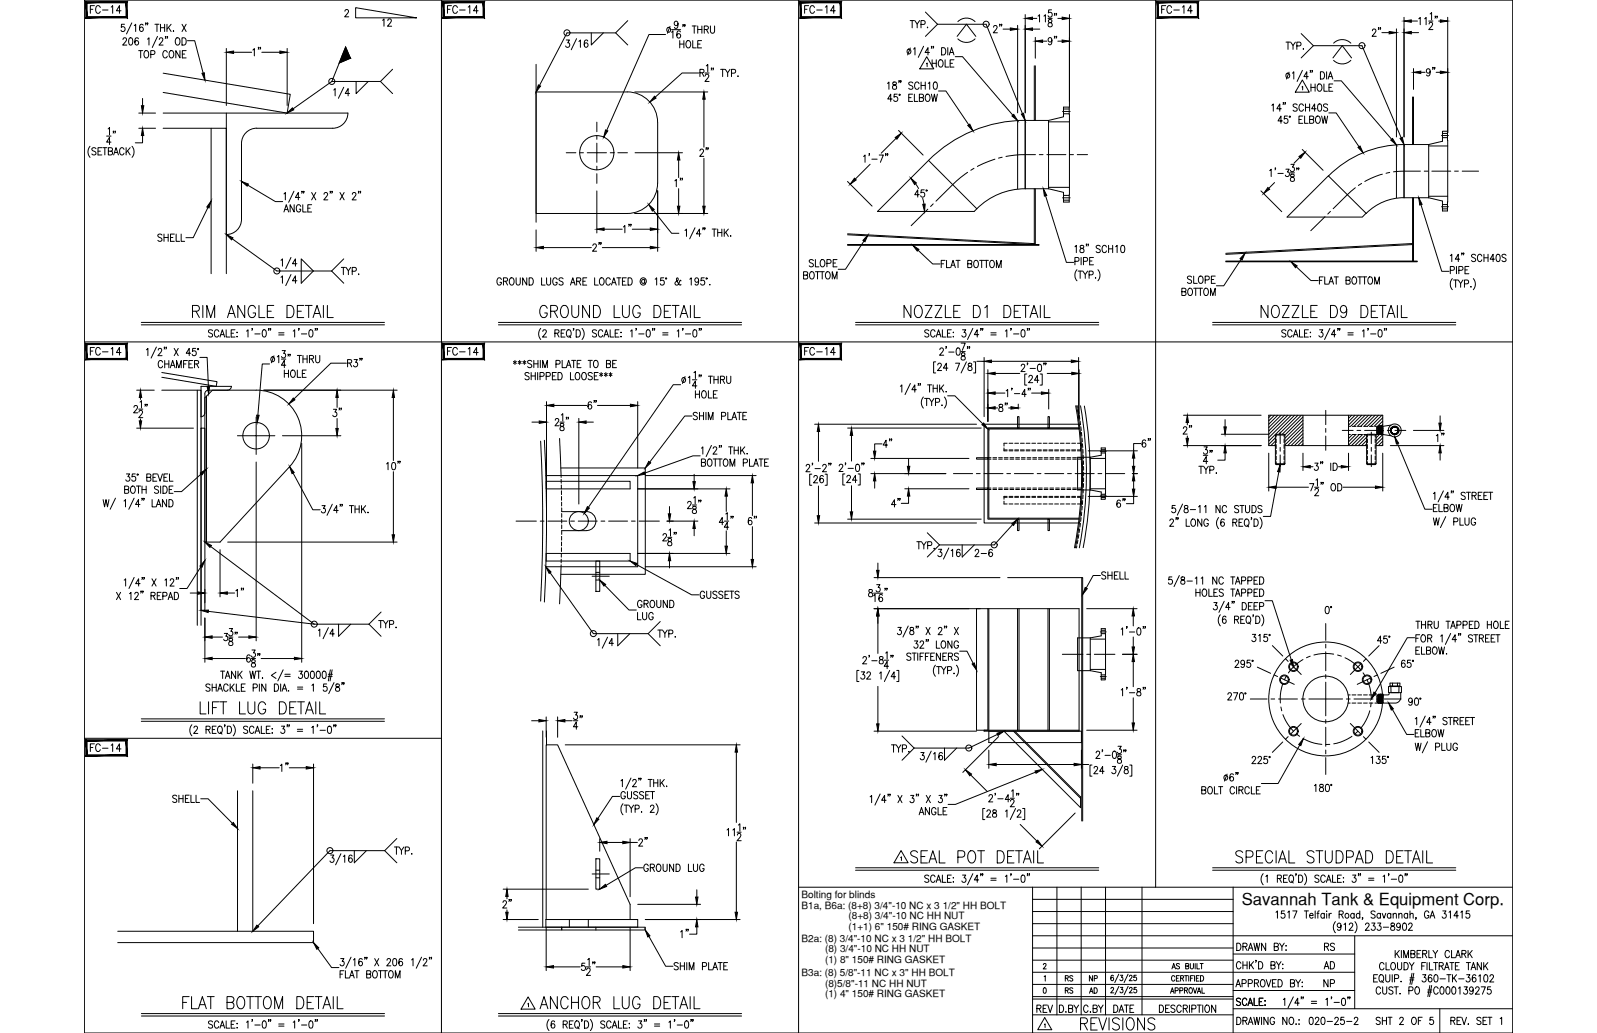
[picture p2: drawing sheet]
<svg xmlns="http://www.w3.org/2000/svg" width="432mm" height="279mm" viewBox="0 0 432 279" stroke-linecap="round" stroke-linejoin="round" font-family="sans-serif">
<defs><g id="words">
<g font-size="6.6">
<text x="51.2" y="87.1">RIM ANGLE DETAIL</text>
<text x="145" y="87.1">GROUND LUG DETAIL</text>
<text x="243.4" y="87.1">NOZZLE D1 DETAIL</text>
<text x="340.1" y="87.1">NOZZLE D9 DETAIL</text>
<text x="53.3" y="194.4">LIFT LUG DETAIL</text>
<text x="245.2" y="234.6">SEAL POT DETAIL</text>
<text x="333.4" y="234.6">SPECIAL STUDPAD DETAIL</text>
<text x="48.7" y="274.1">FLAT BOTTOM DETAIL</text>
<text x="145" y="274.1">ANCHOR LUG DETAIL</text>
<text x="291.4" y="279.8">REVISIONS</text>
</g>
<text font-size="6.2" x="160.5" y="176.4">1/4</text>
<g font-size="5.7">
<text x="269.2" y="112.5">8&quot;</text>
<text x="237.8" y="122.4">4&quot;</text>
<text x="158.8" y="198.6" transform="rotate(-90 158.8 198.6)">34&quot;</text>
</g>
<g font-size="5.3">
<text x="23.6" y="4.9">FC-14</text>
<text x="119.9" y="4.9">FC-14</text>
<text x="216.6" y="4.9">FC-14</text>
<text x="313.3" y="4.9">FC-14</text>
<text x="102.7" y="8.5">12</text>
<text x="272" y="10.2" transform="rotate(-90 272 10.2)">2&quot;</text>
<text x="370.1" y="10.9">2&quot;</text>
<text x="67.4" y="16.2">1&quot;</text>
<text x="286.8" y="13.4" transform="rotate(-90 286.8 13.4)">9&quot;</text>
<text x="389.1" y="21.9" transform="rotate(-90 389.1 21.9)">9&quot;</text>
<text x="188.4" y="43.4">2&quot;</text>
<text x="185.9" y="51.9" transform="rotate(-90 185.9 51.9)">1&quot;</text>
<text x="171.8" y="64.2" transform="rotate(-90 171.8 64.2)">1&quot;</text>
<text x="41.6" y="66.7">SHELL</text>
<text x="163.7" y="69.1" transform="rotate(-90 163.7 69.1)">2&quot;</text>
<text x="23.6" y="97.4">FC-14</text>
<text x="119.9" y="97.4">FC-14</text>
<text x="216.6" y="97.4">FC-14</text>
<text x="93.5" y="113.9" transform="rotate(-90 93.5 113.9)">3&quot;</text>
<text x="158" y="111.8">6&quot;</text>
<text x="318.9" y="118.5">2&quot;</text>
<text x="308" y="122.1">6&quot;</text>
<text x="391.6" y="120.7" transform="rotate(-90 391.6 120.7)">1&quot;</text>
<text x="205.7" y="143.2" transform="rotate(-90 205.7 143.2)">6&quot;</text>
<text x="244.5" y="138.3" transform="rotate(-90 244.5 138.3)">4&quot;</text>
<text x="300.9" y="138.3">6&quot;</text>
<text x="67" y="162.6" transform="rotate(-90 67 162.6)">1&quot;</text>
<text x="23.6" y="204.6">FC-14</text>
<text x="79" y="209.9" transform="rotate(-90 79 209.9)">1&quot;</text>
<text x="171.8" y="230">2&quot;</text>
<text x="139.3" y="246.9" transform="rotate(-90 139.3 246.9)">2&quot;</text>
<text x="183.1" y="254.7">1&quot;</text>
<text x="279.4" y="275.2">REV</text>
</g>
<g font-size="4.9">
<text x="346.8" y="14.5">TYP.</text>
<text x="91.4" y="75.5">TYP.</text>
<text x="246.9" y="149.6">TYP.</text>
<text x="262.8" y="151.7">2-6</text>
<text x="297" y="157.7">SHELL</text>
<text x="188.4" y="163">GUSSETS</text>
<text x="357" y="263.2">AD</text>
<text x="357.4" y="258.2">RS</text>
<text x="357" y="268.1">NP</text>
</g>
<text font-size="4.5" x="335.7" y="244.9">Savannah Tank &amp; Equipment Corp.</text>
<g font-size="4.4">
<text x="287.2" y="269.9">RS</text>
<text x="287.2" y="266.7">RS</text>
<text x="293.5" y="266.7">NP</text>
<text x="293.9" y="269.9">AD</text>
</g>
<g font-size="2.7">
<text x="216.7" y="245.8">B1a, B6a: (8+8) 3/4&quot;-10 NC x 3 1/2&quot; HH BOLT</text>
<text x="216.7" y="242.9">Bolting for blinds</text>
<text x="229.4" y="248.6">(8+8) 3/4&quot;-10 NC HH NUT</text>
<text x="229.4" y="251.5">(1+1) 6&quot; 150# RING GASKET</text>
<text x="216.7" y="254.7">B2a: (8) 3/4&quot;-10 NC x 3 1/2&quot; HH BOLT</text>
<text x="223.1" y="257.6">(8) 3/4&quot;-10 NC HH NUT</text>
<text x="216.7" y="264">B3a: (8) 5/8&quot;-11 NC x 3&quot; HH BOLT</text>
<text x="223.1" y="260.5">(1) 8&quot; 150# RING GASKET</text>
<text x="223.1" y="266.8">(8)5/8&quot;-11 NC HH NUT</text>
<text x="223.1" y="269.7">(1) 4&quot; 150# RING GASKET</text>
</g>
</g></defs>
<!-- layer: TEXT -->
<g fill="none" stroke="#000" stroke-width=".27">
<path d="M250.5 17.2l.2-.2v1M250.6 15.3l1.9 3.3h-3.8zM352 23.5l.2-.2v1M352.1 21.6l1.9 3.3h-3.8zM343.7 112.3l-.7 .6M344.6 112.3l-1.6 1.5M344.8 118.4l-1.8 1.8M344.8 119.3l-1.2 1.2M345.5 112.3l-2.5 2.4M346.4 112.3l-3.4 3.4M347.3 112.3l-4.3 4.3M348.2 112.3l-5.2 5.2"/>
<path d="M349.1 112.3l-6.1 6.1M350 112.3l-7 7M350.9 112.3l-5.1 5.2M351.9 112.3l-5.2 5.2M352.3 112.8l-4.9 4.9M352.3 113.7l-4.9 4.9M352.3 114.6l-4.9 4.9M352.3 115.5l-4.9 4.9M352.3 116.4l-4.1 4.1M352.3 117.3l-3.2 3.2M352.3 118.2l-2.3 2.3M352.3 119.1l-1.4 1.4"/>
<path d="M364.8 117.5l-.2 .2M365.5 112.3l-.9 .9M365.7 117.5l-1.1 1.1M366.4 112.3l-1.8 1.8M366.6 117.5l-2 2M367.3 112.3l-2.7 2.7M367.5 117.5l-2.9 2.9M368.2 112.3l-3 3M368.4 117.5l-3 3M369.1 112.3l-3 3M369.3 117.5l-3 3M369.5 118.3l-2.3 2.2"/>
<path d="M369.5 119.2l-1.3 1.3M370 112.3l-3 3M370.9 112.3l-3 3M371.8 112.3l-3 3M372 117.5v.1M372.7 112.3l-3 3M373 117.5l-.9 .9M373.6 112.3l-3 3M373.9 113l-2.4 2.3M373.9 113.9l-1.5 1.4M373.9 114.8l-.5 .5M373.9 117.5l-1.8 1.8"/>
<path d="M373.9 118.4l-1.8 1.8M373.9 119.3l-1.2 1.2M344.8 120.2l-.3 .3M352.3 120l-.5 .5M369.5 120.1l-.5 .4M373.9 120.2l-.3 .3M243.6 230.1l1.9 3.3h-3.8zM334.4 255.1a1.01 1.01 0 0 1 1.1 1 1.01 1.01 0 0 1-1.1 1zM336.1 256.1l.9-.2 .1-.6-1-.2v2M336.6 256.1l.6 1M337.5 257.1l.6-2 .7 2M337.7 256.4h.8"/>
<path d="M339 255.1l.4 2 .4-2 .4 2 .4-2M339.7 259.8h-.2h.2l-.2 .5M342.2 255.1v2l-1.1-2v2M344.5 256.1l1-.2 .1-.6-1.1-.2v2l1.1-.2 .1-.5-.5-.3M345 246.8l.4-.4v1.9M346 255.1l.6 1v1M347.2 255.1l-.6 1M347.3 246.4h-.8l-.1 .8a.61 .61 0 0 1 .9 .1 .61 .61 0 0 1-.1 .8 .61 .61 0 0 1-.8-.1M347.6 257h.2zM347.7 255.8v.1zM348.2 246.8l.4-.4v1.9M349.5 246.4h1.2l-.8 1.9"/>
<path d="M352.7 246.4h1.1M353.2 246.4v1.9M354.1 247.6h.9l-.1-.5a.6 .6 0 0 0-.8 .6 .6 .6 0 0 0 .8 .6l.1-.2M355.6 246.4v1.9M356.1 247h.5M356.7 246.4l-.3 .1-.1 .3v1.5M358.1 247.3l-.2-.2a.61 .61 0 0 0-.8 .6 .61 .61 0 0 0 .8 .6l.2-.2M358.1 247v1.3M358.7 246.4v.2zM358.7 247.1v1.2M359.4 247v1.3M360 247a.54 .54 0 0 0-.6 .6"/>
<path d="M361.1 249.3a2.24 2.24 0 0 0 0 3M362.1 247.3l.9-.1 .1-.6-1-.2v1.9M362.6 250.3l-.1 .3a.54 .54 0 0 1-.8 .1 .54 .54 0 0 1 0-.8 .54 .54 0 0 1 .8 .1l.1 .3a.9 .9 0 0 1-.6 1.3l-.4-.2M362.6 247.3l.6 1M363.4 250l.4-.3v1.9M364.8 250.1l.2-.3 .5-.1 .3 .5-1.1 1.4h1.2M366.1 247.3l-.1-.2a.61 .61 0 0 0-.8 .6 .61 .61 0 0 0 .8 .6l.1-.2M366.1 247v1.3M366.4 249.3a2.31 2.31 0 0 1 0 3M367.7 247.3a.62 .62 0 0 0-1.1 .3 .62 .62 0 0 0 .7 .7l.4-.2M367.7 246.4v1.9M368.5 248.3h-.2h.2l-.2 .4"/>
<path d="M369.2 250.1l.3-.4h.4l.3 .3-.3 .7-.8 .9h1.1M370.9 249.7h.9l-.5 .7a.6 .6 0 0 1 .5 .9 .6 .6 0 0 1-1.1 0M371.8 246.7l-.4-.3-.7 .3 .2 .4 .9 .7v.3l-.4 .2-.7-.2M372.5 249.7h.9l-.5 .7a.6 .6 0 0 1 .5 1 .6 .6 0 0 1-1.1-.1M373.3 247.3a.62 .62 0 0 0-1.1 .3 .62 .62 0 0 0 .7 .7l.4-.2M373.3 247v1.3M373.7 247l.5 1.3 .5-1.3M374 250.8h1.5M376 247.3a.62 .62 0 0 0-1 .3 .62 .62 0 0 0 .7 .7l.3-.2M376 247v1.3M376.2 249.8v.5a.79 .79 0 0 1 .8 .4 .79 .79 0 0 1 0 .8 .64 .64 0 0 1-1-.4 .64 .64 0 0 1 .8-.7l.2-.4a.57 .57 0 0 0-.8-.2zM376.7 247.4l.4-.4 .4 .1v1.2"/>
<path d="M376.7 247v1.3M377.2 257.1v1.9M377.6 257.9l.8 1.1M378.2 247.4l.4-.4 .4 .1 .1 1.2M378.2 247v1.3M378.4 257.1l-1.2 1.3M378.6 250.3v.3a.54 .54 0 0 1-.8 .1 .54 .54 0 0 1 0-.8 .54 .54 0 0 1 .8 .1v.3a.9 .9 0 0 1-.6 1.3l-.3-.2M378.9 257.1v1.9M379.4 249.8l.3-.1a1.13 1.13 0 0 1 .1 1.9h-.1a1.41 1.41 0 0 1-.3-1.8zM379.5 259v-1.9l.7 1.9 .6-1.9v1.9M380.6 247.3a.62 .62 0 0 0-1 .3 .62 .62 0 0 0 .7 .7l.3-.2M380.6 247v1.3"/>
<path d="M380.9 250.1l.1-.3 .5-.1 .3 .5-1 1.4h1.1M381.2 247.4l.4-.4 .4 .1 .1 1.2M381.2 246.4v1.9M381.5 258l.9-.1 .1-.7-1-.1v1.9l1-.2 .1-.4-.4-.4M382.9 248.3h-.1h.1l-.1 .4M383.1 258h.7M384.2 257.1h-1.1v1.9h1.1M384.7 258l.9-.1 .1-.7-1-.1v1.9M385.2 258l.6 1M386.3 257.1v1.9h1M386.3 246.8a.61 .61 0 0 0-.7-.4 .61 .61 0 0 0-.5 .7v.5a.61 .61 0 0 0 .6 .8 .61 .61 0 0 0 .6-.8h-.4M386.7 248.3l.6-1.9 .6 1.9"/>
<path d="M386.9 247.7h.8M387.5 257.1l.6 .9v1M388.7 257.1l-.6 .9M390.1 246.4h.9l-.5 .7a.6 .6 0 0 1 .5 .9 .6 .6 0 0 1-1.1 0M391.8 246.8l.4-.4v1.9M391.9 257.5a.62 .62 0 0 0-.7-.4 .62 .62 0 0 0-.5 .7v.5a.62 .62 0 0 0 .5 .7 .62 .62 0 0 0 .7-.4M392.5 257.1v1.9h.9M393.6 259l.6-1.9 .7 1.9M393.8 258.4h.8M394.3 247.7h-1.2l.8-1.3v1.9M395 246.8l.4-.4v1.9M395.3 258l.9-.1 .2-.3-.2-.4-.9-.1v1.9"/>
<path d="M395.8 258l.6 1M396.9 257.1v1.9M397.3 246.4h-.8l-.1 .8a.61 .61 0 0 1 .9 .1 .61 .61 0 0 1-.1 .8 .61 .61 0 0 1-.9-.1M397.3 257.9l.8 1.1M398.1 257.1l-1.2 1.3M142.8 269.6l1.9 3.3h-3.8zM282.1 260.9l.3-.3 .4 .3-.7 1.2h.8M282.2 267.2h.2a.82 .82 0 0 1 .5 .7 .82 .82 0 0 1-.5 .7l-.3-.2zM282.3 264.2l.3-.3v1.5M282.4 277.1l.2-.2v1M282.5 275.2l1.9 3.3h-3.8zM288.2 273.6v.2z"/>
<path d="M288.9 272.8l1-.1 .1-.3-.1-.5-1-.1v2l1.1-.2v-.4l-.4-.4M290.4 271.8l.6 1v1M291.7 271.8l-.7 1M294.2 272.3a.62 .62 0 0 0-.7-.5 .62 .62 0 0 0-.5 .8v.5a.62 .62 0 0 0 .5 .7 .62 .62 0 0 0 .7-.5M295.6 272.8l.9-.1 .1-.7-1-.2v2l1-.2 .1-.4-.4-.4M297 271.8l.6 1v1M298.3 271.8l-.7 1M300.4 267.4l.2-.3 .5 .2-.8 1.2h.9M301.1 264l-.1-.2a.73 .73 0 0 0-.8 .6 .73 .73 0 0 0 .5 .9 .42 .42 0 0 0 .4-.6 .42 .42 0 0 0-.7-.2l-.1 .3M301.1 271.8a1 1 0 0 1 1.2 1 1 1 0 0 1-1.2 1zM302.5 263.5l-1.1 2.2M302.5 266.8l-1 2.2"/>
<path d="M302.6 273.8l.6-2 .6 2M302.9 263.8h.7l-.4 .5a.45 .45 0 0 1 .4 .7 .45 .45 0 0 1-.8 0M302.9 267.1h.7l-.3 .5a.44 .44 0 0 1 .3 .7 .44 .44 0 0 1-.8 0M304 271.8h1.1M304.6 271.8v2M305 263.5l-1.1 2.2M305 266.8l-1 2.2M305.4 264.1l.1-.3h.4l.2 .4-.8 1.1h.9M305.4 267.4l.2-.3 .5 .2-.8 1.2h.9M306.6 271.8h-1.1v2M307.2 263.8h-.6v.6a.46 .46 0 0 1 .6 0 .46 .46 0 0 1 0 .7 .46 .46 0 0 1-.7-.1M307.3 267.1h-.6l-.1 .6a.46 .46 0 0 1 .7 0 .46 .46 0 0 1-.1 .7 .46 .46 0 0 1-.7-.1"/>
<path d="M313.5 271.8a1 1 0 0 1 1.1 1 1 1 0 0 1-1.1 1zM316.2 271.8h-1v2h1M316.5 268.6l.5-1.4 .4 1.4M316.7 268.2h.6M316.9 262.1l.5-1.5 .4 1.5M317.1 261.6h.5M317.6 264.2a.46 .46 0 0 0-.5-.3 .46 .46 0 0 0-.3 .5v.4a.46 .46 0 0 0 .3 .6 .46 .46 0 0 0 .5-.4M317.7 272.1a.55 .55 0 0 0-.7-.3 .55 .55 0 0 0-.3 .7l.9 .6a.48 .48 0 0 1-.3 .7l-.7-.3M317.7 267.9h.8v-.7h-.8v1.4M318.1 264.6h.5M318.9 263.9h-.8v1.5h.8M318.9 260.8l-.3-.2-.5 .2 .1 .4 .7 .4-.3 .5-.5-.2"/>
<path d="M319 267.9h.7v-.7h-.7v1.4M319.2 264.6l.7-.1v-.6h-.7v1.5M319.4 272.3a.62 .62 0 0 0-.8-.5 .62 .62 0 0 0-.4 .8v.5a.62 .62 0 0 0 .4 .7 .62 .62 0 0 0 .8-.5M319.6 264.6l.4 .8M319.9 272.8l1-.1 .1-.7-1.1-.2v2M320.3 267.9l.7-.1v-.6h-.7v1.4M320.3 263.9h.8M320.5 272.8l.6 1M320.6 261.3l.7-.1 .1-.5-.8-.1v1.5l.8-.2v-.5l-.3-.1M320.7 267.9l.4 .7M320.7 263.9v1.5M321.4 263.9v1.5"/>
<path d="M321.6 271.8v2M321.7 267.2a.68 .68 0 0 1 .7 .7 .68 .68 0 0 1-.7 .7l-.2-.5zM321.8 260.6v1l.4 .5 .4-.2 .1-1.3M321.9 264.6h.5M322.2 272.9l1-.1 .2-.3-.2-.6-1-.1v2M322.6 267.2l.5 1.4 .5-1.4M322.7 263.9h-.8v1.5M323 263.9v1.5M323.2 260.6v1.5M323.5 264.6h.4M323.6 260.6v1.5h.8M323.7 271.8h1.1"/>
<path d="M323.7 268.6l.5-1.4 .5 1.4M323.9 268.2h.6M324.2 263.9h-.7v1.5h.7M324.3 271.8v2M324.5 260.6h.8M324.6 263.9a.75 .75 0 0 1 .9 .7 .75 .75 0 0 1-.9 .8zM324.9 260.6v1.5M325 267.2v1.4h.7M325.2 271.8v2M326.1 271.9l.1-.1a1.01 1.01 0 0 1 .9 1 1.01 1.01 0 0 1-.9 1 1.27 1.27 0 0 1-.1-1.9zM328.7 271.8v2l-1.1-2v2M334.2 266.9l.6-1.9 .6 1.9"/>
<path d="M334.4 275.1a1 1 0 0 1 1.1 1 1 1 0 0 1-1.1 1zM334.4 266.3h.8M335.4 270.3a.6 .6 0 0 0-.6-.3 .6 .6 0 0 0-.5 .5l1 .7 .1 .5a.66 .66 0 0 1-1.1 0M335.5 260.6a.62 .62 0 0 0-.7-.5 .62 .62 0 0 0-.5 .8v.4a.62 .62 0 0 0 .5 .8 .62 .62 0 0 0 .7-.5M335.8 266l1-.1 .2-.3-.1-.4-1.1-.2v1.9M336.1 276.1l.9-.1 .1-.7-1-.2v2M336.1 260.1v2M336.1 261h1.1M336.6 276.1l.6 1M337.1 270.5a.61 .61 0 0 0-.7-.5 .61 .61 0 0 0-.5 .7v.5a.61 .61 0 0 0 .5 .8 .61 .61 0 0 0 .7-.5M337.2 260.1v2M337.4 272l.7-2 .6 2"/>
<path d="M337.5 266l1-.1 .1-.3-.1-.4-1-.2v1.9M337.5 277.1l.6-2 .7 2M337.7 271.3h.8M337.7 276.5h.8M337.8 260.1v2M338.2 260.9l.7 1.2M338.9 260.1l-1.1 1.3M339 275.1l.4 2 .4-2 .4 2 .4-2M339.1 270v2h1M339.2 265.9l.9-.1 .2-.3-.2-.4-.9-.1v1.9M339.7 265.9l.6 1M340.3 260.1a1 1 0 0 1 1.1 1 1 1 0 0 1-1.1 1z"/>
<path d="M340.5 270.9h.6M341.1 265.1l.1-.1a1 1 0 0 1 .9 .9 1 1 0 0 1-.9 1 1.26 1.26 0 0 1-.1-1.8zM341.1 275.1v2M341.5 270h-1v2h1M342 271.9h.1zM342.1 270.6v.2zM342.4 265l.6 1.9 .6-1.9M342.9 275.1v2l-1.2-2v2M343.6 261l1-.1 .2-.2-.2-.5-1-.1v2l1.1-.2 .1-.5-.4-.4M344 265.9h.7M344.6 275.6a.62 .62 0 0 0-.7-.5 .62 .62 0 0 0-.5 .8v.5a.62 .62 0 0 0 .6 .7 .62 .62 0 0 0 .6-.7h-.4M345.1 265h-1.1v1.9h1.1"/>
<path d="M345.1 260.1l.6 .9v1.1M345.6 265a1 1 0 0 1 1.1 .9 1 1 0 0 1-1.1 1zM346.4 260.1l-.7 .9M346.8 260.8v.1zM346.8 261.9v.2zM347 270.4l.4-.4v2M348 275.1v2l-1.2-2v2M348.8 275.2l.2-.1a1 1 0 0 1 .8 1 1 1 0 0 1-.8 1 1.29 1.29 0 0 1-.2-1.9zM348.9 265.9l1-.1 .1-.3-.1-.4-1-.1v1.9l1-.1 .1-.5-.4-.4M349.7 269.6l-1.4 3M350.4 265l.6 .9v1M350.4 277h.1z"/>
<path d="M351.2 275.9h.1zM351.2 277h.1zM351.3 271.3h-1.2l.8-1.3v2M351.6 265l-.6 .9M351.9 269.7h-.1h.1l-.1 .5M352 266.8h.2zM352.1 265.6v.2zM352.4 269.7h-.1h.1l-.1 .5M354.2 275.2l.4-.1a1.26 1.26 0 0 1 0 2h-.2a1.43 1.43 0 0 1-.2-1.9zM354.6 270.8h1.4M354.6 271.4h1.4M355.6 275.6l.4-.5 .4 .1 .2 .3-.2 .7-.8 .9h1.1"/>
<path d="M357.4 275.2l.4-.1a1.26 1.26 0 0 1 0 2h-.2a1.37 1.37 0 0 1-.2-1.9zM358.5 270.4l.4-.4v2M358.8 276.3h1.5M360.1 269.7h-.2h.2l-.2 .5M360.7 271.1h1.4M360.9 275.6l.3-.5h.3l.4 .4-.3 .7-.8 .9h1.2M362.9 270.1l.4-.1a1.28 1.28 0 0 1 0 2h-.1a1.43 1.43 0 0 1-.3-1.9zM363.4 275.1h-.8l-.1 .9a.61 .61 0 0 1 .9 0 .61 .61 0 0 1-.1 .9 .61 .61 0 0 1-.9-.2M364.1 276.3h1.4M364.5 269.7h-.1h.1l-.1 .5M365 269.7h-.2h.2l-.2 .5M366.2 275.6l.3-.5h.3l.3 .4-.2 .7-.8 .9h1.1"/>
<path d="M371.4 264.6h.6M372.4 263.6h-1v2h1M373 263.9l.3-.3a1 1 0 0 1 .8 1 1 1 0 0 1-.8 1l-.4-.7zM373.2 275.4l-.4-.3-.7 .3 .1 .5 .9 .5a.48 .48 0 0 1-.3 .7l-.7-.3M373.3 267.4a.61 .61 0 0 0-.8-.5 .61 .61 0 0 0-.4 .8v.4a.61 .61 0 0 0 .4 .8 .61 .61 0 0 0 .8-.5M373.5 265.2l.5 .6M373.8 276.1h1.1M373.8 275.1v2M373.8 266.9l.1 1.7 .4 .3 .6-.3v-1.7M374.2 260.8a.62 .62 0 0 0-.7-.4 .62 .62 0 0 0-.5 .7v.5a.62 .62 0 0 0 .5 .7 .62 .62 0 0 0 .7-.4M374.7 263.6v1.4l.5 .6a.54 .54 0 0 0 .6-.6v-1.4M374.8 260.4v1.9h.9"/>
<path d="M374.9 275.1v2M375.3 275.1h1.1M375.8 275.1v2M376.3 260.4h.2a1 1 0 0 1 .8 .9 1 1 0 0 1-.8 1 1.26 1.26 0 0 1-.2-1.9zM376.4 263.6v2M376.6 267.2a.6 .6 0 0 0-.6-.3 .6 .6 0 0 0-.5 .5l.2 .3 .9 .4v.5a.66 .66 0 0 1-1.1 0M377 266.9h1.1M377.1 264.7l.9-.1 .2-.3-.2-.6-.9-.1v2M377.5 266.9v2M377.9 260.4v1.3a.56 .56 0 0 0 .5 .6 .56 .56 0 0 0 .6-.6v-1.3M378.5 268.8h.1zM378.5 275.6l.3-.5 .5 .1 .1 .3-.2 .7-.8 .9h1.1"/>
<path d="M378.8 265.4v.2zM379.6 260.4a1 1 0 0 1 1.2 .9 1 1 0 0 1-1.2 1zM380.9 267.9h1l.2-.3-.2-.6-1-.1v2M381.1 260.4l.6 .9v1M381.1 265h1.2M381.2 264.5h1.1M381.8 263.2l-.6 3.1M382 275.2l.1-.1a1 1 0 0 1 .9 1 1 1 0 0 1-.9 1 1.27 1.27 0 0 1-.1-1.9zM382.3 263.2l-.6 3.1M382.3 260.4l-.6 .9M382.9 267l.1-.1a1.01 1.01 0 0 1 .8 1 1.01 1.01 0 0 1-.8 1 1.29 1.29 0 0 1-.1-1.9zM383.5 276.1h.6"/>
<path d="M384.4 261.3h.7M384.5 275.1h-1v2M384.7 263.6h.8l-.4 .8a.6 .6 0 0 1 .4 .9 .6 .6 0 0 1-1-.1M385.4 260.4h-1v1.9M385.8 260.4v1.9M386 268.3h1.1M386.1 267.8h1.1M386.5 260.4v1.9h1M386.6 266.6l-.5 3M387.1 266.6l-.6 3M387.1 263.9l-.3-.3a1.09 1.09 0 0 0-.6 1 1.09 1.09 0 0 0 .5 1 .56 .56 0 0 0 .6-.5 .56 .56 0 0 0-.5-.6 .56 .56 0 0 0-.6 .4M387.5 275.1h-.8l-.1 .9a.61 .61 0 0 1 .9 0 .61 .61 0 0 1-.1 .9 .61 .61 0 0 1-.9-.2"/>
<path d="M387.6 260.4h1.1M387.9 263.7l.3-.1a1.14 1.14 0 0 1 .1 2h-.1a1.38 1.38 0 0 1-.3-1.9zM388.2 260.4v1.9M388.9 267.4a.62 .62 0 0 0-.8-.5 .62 .62 0 0 0-.5 .8v.4a.62 .62 0 0 0 .5 .8 .62 .62 0 0 0 .8-.5M389.1 261.3l1-.1 .1-.7-1.1-.1v1.9M389.4 264.8h1.4M389.6 267l.4-.1a1.25 1.25 0 0 1 0 2h-.2a1.37 1.37 0 0 1-.2-1.9zM389.7 261.3l.5 1M390.6 262.3l.6-1.9 .6 1.9M390.8 261.7h.8M391.2 267l.4-.1a1.25 1.25 0 0 1 0 2h-.2a1.43 1.43 0 0 1-.2-1.9zM391.2 263.6h1.1"/>
<path d="M391.8 263.6v2M392 260.4h1.1M392.3 276.1l1-.1 .1-.3-.1-.5-1-.1v2M392.6 260.4v1.9M392.7 263.6v2M392.7 267l.4-.1a1.25 1.25 0 0 1 0 2h-.1a1.41 1.41 0 0 1-.3-1.9zM392.9 276.1l.5 1M393.1 264.5l.7 1.1M393.5 261.3h.6M393.8 263.6l-1.1 1.3M394 276.1h.6M394.4 267.3l.4-.4v2"/>
<path d="M394.4 264.8h1.4M394.5 260.4h-1v1.9h1M395 275.1h-1v2h1M395.2 275.1l.7 2 .6-2M395.9 266.9h.8l-.4 .8a.6 .6 0 0 1 .5 .9 .6 .6 0 0 1-1.1-.1M396.5 260.4h1.1M396.6 263.6h.8l-.5 .8a.6 .6 0 0 1 .5 .9 .6 .6 0 0 1-1-.1M396.9 277h.2zM397 260.4v1.9M397.7 262.3l.7-1.9 .6 1.9M398 261.7h.8M398.3 267.6l-.2 .5a.55 .55 0 0 1-.7-.2 .55 .55 0 0 1 .1-.8 .55 .55 0 0 1 .8 .1v.4a.93 .93 0 0 1-.6 1.3l-.3-.3"/>
<path d="M399 267.4l.3-.5h.3l.3 .4-.2 .6-.8 1h1.1M399 263.9l-.3-.3a1.1 1.1 0 0 0-.6 1 1.1 1.1 0 0 0 .5 1 .56 .56 0 0 0 .6-.5 .56 .56 0 0 0-.5-.6 .56 .56 0 0 0-.6 .4M399.8 264l.4-.4v2M400.4 275.4l-.4-.3-.7 .3 .2 .5 .8 .5 .1 .4a.66 .66 0 0 1-1.1 0M400.5 266.9h1.1l-.8 2M400.5 260.4v1.9l-1.1-1.9v1.9M401 276.1h.6M401.2 260.4v1.9M401.4 263.7l.4-.1a1.26 1.26 0 0 1 0 2h-.1a1.35 1.35 0 0 1-.3-1.9zM401.6 261.2l.7 1.1M402 275.1h-1v2h1M402.3 275.1h1.1"/>
<path d="M402.3 260.4l-1.1 1.3M402.8 275.1v2M402.9 264.1l.1-.4 .5-.1 .3 .6-1 1.4h1.1M403.1 266.9h-.8l-.1 .9a.62 .62 0 0 1 .9 0 .62 .62 0 0 1-.1 .9 .62 .62 0 0 1-.9-.2M405.6 275.5l.4-.4v2"/>
<circle cx="364.2" cy="247.6" r=".62"/>
</g>
<!-- layer: 0 -->
<g fill="none" stroke="#000" stroke-width=".27">
<path d="M22.8 0h386.2v279.4h-386.2zM119.4 0v279.4M215.9 0v279.4M312.5 0v240M22.8 92.5h386.2M372.4 117.3h.1M372.4 116.8v.5M372.4 117.3v-.5l.1 .6M372.4 117.3l.1 .1M372.5 115.4l.1 2.1M372.5 117.4l.1 .1M372.5 115.5l-.3 .2v1.5l.2 .1"/>
<path d="M372.5 115.5l.2 1.8M372.5 115.5h.1M372.6 117.5h.1M372.6 115.5l.1 1.8M372.6 115.3l.2 2.2M372.6 115.3h.1M372.6 115.3v.2M372.7 115.3l.1 2.2M372.7 117.3l-.1 .2M372.7 117.3h.1M372.7 117.3l.1 .2M372.7 115.3l.1 .2"/>
<path d="M372.8 117.5h.1M372.8 115.5l.1 1.8M372.8 115.5h.1M372.9 115.3h.1M372.9 115.3l.1 2.2M372.9 115.3l-.1 .2M372.9 117.3l-.1 .2M372.9 117.3h.1M372.9 117.3l.1 .2M372.9 115.3l.1 .2M373 117.5h.1M373 115.5l.1 1.8"/>
<path d="M373 115.5h.1M373.1 115.3h.1M373.1 115.3l.1 2.2M373.1 115.3l-.1 .2M373.1 117.3l-.1 .2M373.1 117.3h.1M373.1 117.3l.1 .2M373.1 115.3l.2 2.2M373.1 115.3l.1 .2M373.2 117.5h.1M373.2 115.5l.1 1.9M373.2 115.5h.1"/>
<path d="M373.3 115.5l.1 1.9M373.3 115.3h.1M373.3 115.3l.1 2.2M373.3 115.3v.2M373.3 117.4v.1M373.3 117.4h.1M373.4 115.3l.1 2.2M373.4 117.4v.1M373.4 115.3v.2M373.4 117.5h.1M373.4 115.5l.2 1.9M373.4 115.5h.1"/>
<path d="M373.5 115.5l.1 1.9M373.6 115.3h.1M373.6 115.3l.1 2.2M373.6 115.3l-.1 .2M373.6 117.4l-.1 .1M373.6 117.4h.1M373.6 115.3l.1 2.2 .1-.1M373.6 117.4l.1 .1M373.6 115.3l.1 .2M373.7 117.5h.1M373.7 115.5l.1 1.9M373.7 115.5h.1"/>
<path d="M373.8 115.3h.1M373.8 115.3l.1 1.5M373.8 115.3l-.1 .2M373.8 117.4h.1M373.8 115.3l.1 .7M373.8 117.4l.1 .1M373.8 115.3l.1 .1M373.9 116v1.5l2.2 .4M376 116.7l.2-1a1.06 1.06 0 0 0 .5 1.6M376.1 115l-2.2 .3v.7M376.2 115.7a1.12 1.12 0 0 0 .2 1.8 1.12 1.12 0 0 0 1.7-.7 1.12 1.12 0 0 0-1.1-1.4 1.02 1.02 0 0 0-.9 .8 1.02 1.02 0 0 0 .6 1.1M377.7 115.7l.4 .8-.2 .5-.5 .3-.5 .1-.5-.3-.2-.6 .1-.5 .3-.4 .5-.2 .6 .3 .3 .3 .1 .5-.2 .5-1 .4-.5-.3-.3-.8 .3-.5 .6-.3a.98 .98 0 0 1 .9 1.4 .98 .98 0 0 1-1.7 .2 .98 .98 0 0 1 .6-1.6l.8 .1 .5 .6a.98 .98 0 0 1-1.3 1.1 .98 .98 0 0 1-.4-1.6 .98 .98 0 0 1 1.7 .4l-.1 .7-.5 .5a.99 .99 0 0 1-1.4-1 .99 .99 0 0 1 1.6-.7 .99 .99 0 0 1-.1 1.7l-.7 .1-.7-.5-.1-.7 .5-.7a.99 .99 0 0 1 1.5 .9 .99 .99 0 0 1-1.4 .9"/>
<path d="M22.8 199.7h96.6M215.9 240h193.1M279.2 240v39.4M285.8 240v34.5M292.3 240v34.5M298.9 240v34.5M308.8 240v34.5M333.4 240v39.4M279.2 253.1h129.8M279.2 259.7h54.2M279.2 256.4h54.2M279.2 249.8h54.2"/>
<path d="M279.2 246.5h54.2M279.2 243.2h54.2M333.4 258h32.9M366.3 253.1v19.7M279.2 266.3h54.2M279.2 274.5h54.2M279.2 269.6h54.2M279.2 270.2h54.2M279.2 263h87.1M333.4 272.8h75.6M333.4 267.9h32.9M389.3 272.8v6.6"/>
<circle cx="377.1" cy="116.4" r="1.18"/>
<circle cx="377.1" cy="116.4" r="1.74"/>
</g>
<!-- layer: SHOP TAG -->
<path d="M279.2 279.4h.1M409 279.4h.1" fill="none" stroke="#000" stroke-width=".27"/>
<!-- layer: DIM -->
<g fill="none" stroke="#000" stroke-width=".27">
<path d="M33.3 10.7l.3-.5 .5 .1 .1 .3-.2 .7-.8 .9h1.1M33.7 6.6h-.8l-.1 .8a.61 .61 0 0 1 .9 0 .61 .61 0 0 1-.1 .9 .61 .61 0 0 1-.9-.2M35 10.3l.4-.1a1.13 1.13 0 0 1-.2 2 1.43 1.43 0 0 1-.2-1.9zM35.6 6.2l-1.4 3M36.3 6.9l.4-.3v1.9M37.4 10.5l-.1-.2a.53 .53 0 0 0-.8 .3l-.1 .9 .3 .6a.54 .54 0 0 0 .7-.2 .54 .54 0 0 0-.1-.7 .54 .54 0 0 0-.8 .1l-.1 .2M37.5 13.7h1.1M38 13.7v2M38.7 6.8l-.5-.2a1.12 1.12 0 0 0 .1 1.9 .57 .57 0 0 0 .5-.8 .57 .57 0 0 0-1-.1l-.1 .3M39.2 13.8l.2-.1a1 1 0 0 1 .8 1 1 1 0 0 1-.8 1 1.26 1.26 0 0 1-.2-1.9zM39.5 6.3h-.2h.2l-.2 .5M39.9 10.6l.4-.4v2"/>
<path d="M40 6.3h-.2h.2l-.2 .5M40.8 14.7l.9-.1 .2-.2-.2-.6-.9-.1v2M41.9 6.6h1.1M42.4 6.6v1.9M42.6 9.8l-1.4 3M43.1 10.7l.3-.5 .5 .1 .1 .3-.2 .7-.8 .9h1.1M43.4 6.6v1.9M43.4 7.5h1.1M44.5 6.6v1.9M44.8 9.9h-.1h.1l-.1 .5M45.1 6.6v1.9M45.2 14.2a.62 .62 0 0 0-.7-.5 .62 .62 0 0 0-.5 .7v.5a.62 .62 0 0 0 .5 .8 .62 .62 0 0 0 .7-.5"/>
<path d="M45.3 9.9h-.2h.2l-.2 .5M45.6 7.4l.7 1.1M46 13.8l.2-.1a1 1 0 0 1 .8 1 1 1 0 0 1-.8 1 1.28 1.28 0 0 1-.2-1.9zM46.3 6.6l-1.2 1.3M46.9 8.3v.2zM47.7 10.3l.2-.1a1 1 0 0 1 .8 1 1 1 0 0 1-.8 1 1.29 1.29 0 0 1-.2-1.9zM48.7 13.7v2l-1.2-2v2M49.2 10.2a1 1 0 0 1 1.2 1 1 1 0 0 1-1.2 1zM49.2 6.6l1.1 1.9M49.3 14.6h.6M50.3 13.7h-1v2h1M50.3 6.6l-1.1 1.9"/>
<path d="M50.7 11h1.9l2.3 8.8M61.2 13.1v15.4M63.2 14.1h4.9M70.8 14.1h4.9M77.6 13.1v15.4M91.7 17l3-1.3-1.2-3-3.8 9.3M93.3 3l.3-.4h.3l.3 .4-.2 .6-.8 1h1.1M106.2 18.7l-3.3 3.3M153.1 10.8h.9l-.5 .8a.6 .6 0 0 1 .5 .9 .6 .6 0 0 1-1.1-.1M155.9 10.5l-1.4 3M156.5 11.2l.4-.4v2M158.9 11.1a.44 .44 0 0 0-.7-.2l-.2 .8v.8a.54 .54 0 0 0 .8 .1 .54 .54 0 0 0 0-.8 .54 .54 0 0 0-.8 .1v.2"/>
<path d="M159.9 8.9v3.3l3.3-3.3M169.7 12.2l-3.2-3.3h-13.2l-7.4 14.2M169.7 5.6l-3.2 3.3M180 9.3h-4.5l-11.5 26M181.2 7.1l-.8 1.9M181.6 8.7l.3-.4v2M181.6 8h2.4M183.3 6.4a.56 .56 0 0 1-.9 .4 .56 .56 0 0 1 .1-1l.3-.1a1.07 1.07 0 0 1 .6 1 1.07 1.07 0 0 1-.7 1l-.3-.3M183.8 11v2M183.8 11.9h1.1M184 8.6a.44 .44 0 0 0-.8-.2l-.2 .8 .1 .8a.54 .54 0 0 0 .8 .1 .54 .54 0 0 0-.2-.9 .54 .54 0 0 0-.7 .5M184.7 6.8h-.1h.1l-.1 .4"/>
<path d="M184.9 11v2M185.2 6.8h-.1h.1l-.1 .4M185.8 11.1l.1-.1a1 1 0 0 1 .9 1 1 1 0 0 1-.9 1 1.27 1.27 0 0 1-.1-1.9zM187.2 7h1.1M187.3 11v2h1M187.7 7v2M188.7 7v2M188.7 8h1.1M188.7 11.9h.6M188.9 19.7h-4.5l-7.2 6.6M189.3 19.7l.9-.1 .1-.7-1-.1v1.9M189.7 11h-1v2h1"/>
<path d="M189.8 7v2M189.8 19.7l.6 1M190.4 8l1-.1 .1-.7-1.1-.2v2M190.6 19.7h1.1M191 17.8l.4-.4v2M191 8l.5 1M192.1 7v1.4l.5 .6a.54 .54 0 0 0 .6-.6v-1.4M192.4 18.5h-.1h.1l-.1 .4M192.9 18.5h-.1h.1l-.1 .4M194.8 18.8h1.1M195.4 18.8v1.9M196.1 18.8l.6 .9v1"/>
<path d="M197.4 18.8l-.7 .9M197.8 19.8l1-.2 .1-.5-.2-.3h-.9v1.9M246.1 5.6h1.1M246.1 13l-.7 1.9M246.6 5.6v1.9M247 13.3l.4-.4v2M247.4 5.6l.6 .9v1M248.6 5.6l-.6 .9M249 6.6l1-.1 .1-.3-.1-.5-1-.1v1.9M249.7 12.5l-1.4 3M250.2 3.3l3.3 3.3M250.8 7.3v.2z"/>
<path d="M251.3 14.2h-1.2l.8-1.3v2M251.9 12.6h-.1h.1l-.1 .5M252 16.2v1.9M252 17.1h1.2M252.4 12.6h-.1h.1l-.1 .5M253.2 16.2v1.9M253.5 6.6h13.1l9.9 24.2M253.5 6.6l-3.3 3.2M254 16.3l.2-.1a1 1 0 0 1 .8 1 1 1 0 0 1-.8 .9 1.24 1.24 0 0 1-.2-1.8zM254.6 12.9a1 1 0 0 1 1.1 1 1 1 0 0 1-1.1 1zM255.5 16.2v1.9h1M256.3 12.9v2"/>
<path d="M256.7 14.9l.6-2 .6 2M256.9 14.2h.8M256.9 17.1h.6M257.9 16.2h-1v1.9h1M258.3 15.3h1.9l13.7 15.9M258.8 9.8l2.5-3.2 2.5 3.2M259 5.9a3.3 3.3 0 0 1 4.6 0M259 10.5a3.3 3.3 0 0 0 4.6 0M275.1 6.9v23.6M277.2 3.9v26.6M279.2 5h1.1M279.2 7.9h1.9"/>
<path d="M279.9 10.1v5.6M280.7 4.4l.4-.4v1.9M282.3 4.4l.4-.4v1.9M283.4 5h1.1M283.5 5.4v.5a.78 .78 0 0 1 .9 .4 .78 .78 0 0 1-.1 .9 .63 .63 0 0 1-1-.5 .63 .63 0 0 1 .9-.6l.2-.5a.58 .58 0 0 0-.9-.2zM284.3 2.7h-.8v.8a.61 .61 0 0 1 .9 0 .61 .61 0 0 1-.1 .9 .61 .61 0 0 1-.9-.1M285.2 3.7h-.1h.1l-.1 .5M285.7 3.7h-.2h.2l-.2 .5M286 5h1.2M289.2 3.9v25.1M348.6 19.5l-.8 1.9M349.4 19.8l.4-.4v2"/>
<path d="M352.1 19l-1.4 3M354.4 19.1h-.2h.2l-.2 .5M354.9 19.1h-.2h.2l-.2 .5M355.1 12.4h13.2l10.6 24.9M357 19.4a1 1 0 0 1 1.2 1 1 1 0 0 1-1.2 1zM358.7 19.4v2M360.4 15.7l2.5-3.3 2.5 3.3M360.6 11.7a3.3 3.3 0 0 1 4.6 0M360.6 16.3a3.3 3.3 0 0 0 4.6 0M377.6 7.8v29.2M379.6 4.7v32.3M381.6 5.7h1.7"/>
<path d="M381.6 8.8h2M382.2 18.5v5.7M383.6 5.1l.4-.4v2M385.2 5.1l.4-.4v2M386.3 5.7h1.1M386.4 6.5l.3-.5 .5 .1 .2 .3-.3 .7-.8 .9h1.1M386.7 3.8l.4-.4v2M388.2 4.4h-.2h.2l-.2 .5M388.6 4.4h-.1h.1l-.1 .5M389 5.7h.4M391.4 4.7v31.2M24.3 39.6a2.31 2.31 0 0 0 0 3"/>
<path d="M27.5 39.9h-1v2h1M27.8 39.9h1.1M28.3 39.9v2M28.8 36.8h1.2M29.2 34.9l.4-.4v2M30 38.4h-1.2l.8-1.3v2M30.7 35.5h-.1h.1l-.1 .5M31.2 35.5h-.1h.1l-.1 .5M34.1 39.9v2M35.2 39.9l-1.1 1.4M35.7 39.6a2.31 2.31 0 0 1 0 3M37.5 30.6h4.6"/>
<path d="M37.5 34.7h4.6M38.5 36.7v1.9h-1.9M38.5 26.6v2M89.7 22h13.2l3.3 3.3M89.7 22l-10.5 7.4M90.2 24.3l.4-.3v1.9M92.9 23.6l-1.4 3M94.5 25.3h-1.2l.8-1.3v1.9M96.3 22v3.3l3.3-3.3M171.6 24.9h19.8M190.3 26.8v13M190.7 20.5l.1-.3 .5-.1 .3 .5-1 1.4h1.1"/>
<path d="M199.5 20.5v.2zM240 22.6l.3-.4v2M241.2 26.8h-1.2l.8-1.3v1.9M241.5 22.3v.5a.79 .79 0 0 1 .8 .4 .79 .79 0 0 1 0 .9 .64 .64 0 0 1-1-.5 .64 .64 0 0 1 .8-.7l.3-.4a.6 .6 0 0 0-.9-.2zM242.3 37.4l-4 4M242.6 25.5h-.8l-.1 .8a.62 .62 0 0 1 .9 0 .62 .62 0 0 1-.1 .9 .62 .62 0 0 1-.9-.1M243 35.3l6.6 6.7M243.1 21.9h-.1h.1l-.1 .5M243.6 21.9h-.1h.1l-.1 .5M245.7 26.4h.6M246.7 25.5h-1v1.9h1M246.8 22.5l-.4-.3-.7 .3 .1 .3 1 .8v.3l-.4 .3-.7-.3"/>
<path d="M247.2 25.5v1.9h1M248.5 22.6a.62 .62 0 0 0-.7-.4 .62 .62 0 0 0-.5 .7v.5a.62 .62 0 0 0 .5 .7 .62 .62 0 0 0 .7-.4M248.6 26.4l.9-.1 .1-.6-1-.2v1.9l1-.1 .1-.5-.4-.4M249 22.2v2M249 23.1h1.2M250.2 22.2v2M250.5 25.6l.2-.1a1 1 0 0 1 .8 .9 1 1 0 0 1-.8 1 1.24 1.24 0 0 1-.2-1.8zM251 22.6l.4-.4v2M251.8 25.5l.4 1.9 .4-1.9 .4 1.9 .4-1.9M252.6 22.3l.4-.1a1.23 1.23 0 0 1 0 2h-.2a1.41 1.41 0 0 1-.2-1.9zM253.8 24.6h2l6.1 9.2M343.9 28.5l.4-.4v2"/>
<path d="M346.4 29.4h-1.2l.8-1.3v2M346.8 32.7h-1.3l.9-1.3v2M347.1 27.8h-.2h.2l-.2 .5M347.6 27.8h-.2h.2l-.2 .5M348.1 31.4h-.8l-.1 .8a.61 .61 0 0 1 .9 0 .61 .61 0 0 1-.1 .9 .61 .61 0 0 1-.8-.1M350.7 28.4l-.3-.3-.8 .3 .1 .4 .9 .4 .1 .3v.3l-.3 .3-.8-.3M351.2 32.3h.7M352.3 31.4h-1.1v2h1.1M352.4 28.6a.62 .62 0 0 0-.7-.5 .62 .62 0 0 0-.5 .8v.4a.62 .62 0 0 0 .5 .8 .62 .62 0 0 0 .7-.5M352.7 31.4v2h1M353 28.1v2M353 29h1.1"/>
<path d="M353.7 20.7h-1.1l.7-1.3v2M354.1 32.3l.9-.1 .1-.6-1-.2v2l1-.2 .1-.5-.4-.4M354.1 28.1v2M354.5 22.7v2M354.5 23.6h1.1M355.6 22.7v2M355.9 29.4h-1.3l.9-1.3v2M356 31.5l.2-.1a1 1 0 0 1 .8 1 1 1 0 0 1-.8 1 1.24 1.24 0 0 1-.2-1.9zM356.4 22.8l.2-.1a1 1 0 0 1 .9 1 1 1 0 0 1-.9 1 1.27 1.27 0 0 1-.2-1.9zM356.5 28.2l.4-.1a1.26 1.26 0 0 1 0 2h-.2a1.43 1.43 0 0 1-.2-1.9zM357.4 31.4l.4 2 .4-2 .4 2 .4-2M358 22.7v2h.9"/>
<path d="M359 28.4l-.4-.3-.8 .3 .2 .5 .9 .4 .1 .5-.4 .3-.8-.3M359.1 21.4l.6-2 .7 2M359.3 30.5h2l6.2 9.2M359.3 20.7h.8M359.3 23.6h.7M360.4 22.7h-1.1v2h1.1M360.7 21.9h2l13.6 15.8M26 40.2l-.5-.3-.7 .3 .2 .5 .8 .4 .2 .3v.2l-.5 .3-.7-.3M26.5 40.9h.6M29.3 40.9l1-.1 .1-.3-.1-.5-1-.1v2l1-.1 .1-.5-.4-.4M30.7 41.9l.7-2 .6 2M31 41.3h.8"/>
<path d="M33.5 40.4a.61 .61 0 0 0-.7-.5 .61 .61 0 0 0-.5 .8v.5a.61 .61 0 0 0 .5 .7 .61 .61 0 0 0 .7-.5M34.5 40.8l.7 1.1M56.2 56.1l-4 8.2h-1.9M67 50.1l7.5 4.4h1.9M76.8 52.5l.4-.4v2M76.8 57.3l.6-1.9 .6 1.9M77 56.7h.8M79.5 51.7l-1.5 3M79.5 55.4v1.9l-1.1-1.9v1.9M81.1 53.4h-1.2l.8-1.3v2M81.3 55.8a.61 .61 0 0 0-.7-.4 .61 .61 0 0 0-.5 .7v.5a.61 .61 0 0 0 .6 .7 .61 .61 0 0 0 .6-.7h-.4M81.7 51.8h-.1h.1l-.1 .5"/>
<path d="M81.9 55.4v1.9h.9M82.2 51.8h-.2h.2l-.2 .5M83.2 56.3h.7M84.3 55.4h-1.1v1.9h1.1M84.3 52.1l1.1 2M85.4 52.1l-1.1 2M87.6 52.6l.3-.5h.4l.3 .4-.3 .6-.8 1h1.1M89.4 51.8h-.2h.2l-.2 .5M89.9 51.8h-.2h.2l-.2 .5M91.9 52.1l1.1 2M93 52.1l-1.1 2M95.3 52.6l.3-.5h.3l.3 .4-.2 .6-.8 1h1.1"/>
<path d="M97 51.8h-.1h.1l-.1 .5M97.5 51.8h-.1h.1l-.1 .5M161.4 51.6v11.4M171.6 57.7h19.8M171.7 41.3h12.8M176.6 56.9l5 6.2h2M177.8 51.6v16.4M183.5 43.3v4.7M183.5 51v4.8M190.3 42.8v13M229.2 49.1l6.6 6.7M233.5 42.3l.4-.4v2"/>
<path d="M235.1 41.7h-.2h.2l-.2 .4M235.3 44.4l-4 4M235.7 43.1h1.5M237.7 41.9h1.1l-.8 2M239.6 41.7h-.2h.2l-.2 .4M240.1 41.7h-.2h.2l-.2 .4M247.5 49.7l.9 1.3M248.5 52.7h-1.2l.8-1.3v1.9M249.5 53.6l.3 1.6M249.9 51.4h-.8l-.1 .8a.61 .61 0 0 1 .9 0 .61 .61 0 0 1-.1 .9 .61 .61 0 0 1-.9-.2M282.7 52.9l5.6 18.1h2M340.9 51.6l5.7 5.7"/>
<path d="M343.3 46.1l.4-.3v2M344.6 49.4l-1.6 1.5M344.9 45.5h-.2h.2l-.2 .5M345.5 46.9h1.5M347.7 45.8h.9l-.5 .7a.6 .6 0 0 1 .5 .9 .6 .6 0 0 1-1.1 0M348.9 46.8h1.1M349 44.5h.9l-.5 .7a.6 .6 0 0 1 .5 .9 .6 .6 0 0 1-1 0M349 47.2v.6a.72 .72 0 0 1 .9 .4 .72 .72 0 0 1-.3 .9 .64 .64 0 0 1-.8-.7 .64 .64 0 0 1 .9-.6l.2-.4a.6 .6 0 0 0-.9-.2zM350.7 45.5h-.1h.1l-.1 .5M351.2 45.5h-.2h.2l-.2 .5M351.5 42.6l-1.6 1.5M352.1 40.4l5.6 5.7"/>
<path d="M384.2 55.4l5.6 18h2M62.8 64.6l12.1 8.7h14.8M76 70.4l.4-.4v2M76 75l.4-.4v2M78.7 69.6l-1.4 3M78.7 74.3l-1.4 3M80.3 71.3h-1.2l.8-1.3v2M80.3 75.9h-1.2l.8-1.3v2M81.4 70l3.3 3.3-3.3 3.3zM89.7 73.3l3.2 3.3M92.9 70l-3.2 3.3M135.6 75.6a.62 .62 0 0 0-.8-.5 .62 .62 0 0 0-.4 .8v.5a.62 .62 0 0 0 .6 .7 .62 .62 0 0 0 .6-.7h-.4"/>
<path d="M136.1 76.1l1-.1 .1-.7-1.1-.2v2M136.7 76.1l.5 1M138 75.2l.2-.1a1 1 0 0 1 .8 1 1 1 0 0 1-.8 1 1.24 1.24 0 0 1-.2-1.9zM139.6 75.1v1.4a.56 .56 0 0 0 .5 .6 .56 .56 0 0 0 .6-.6v-1.4M142.4 75.1v2l-1.1-2v2M143.1 75.1a1 1 0 0 1 1.1 1 1 1 0 0 1-1.1 1zM144.9 62.2v5.8M146.4 75.1v2h1M146.9 67h13M147.8 75.1v1.4a.55 .55 0 0 0 .5 .6 .55 .55 0 0 0 .6-.6v-1.4M150.6 75.6a.61 .61 0 0 0-.7-.5 .61 .61 0 0 0-.4 .8v.5a.61 .61 0 0 0 .6 .7 .61 .61 0 0 0 .5-.7h-.3M152.3 75.4l-.5-.3-.7 .3 .2 .5 .9 .5 .1 .4-.5 .3-.7-.3"/>
<path d="M154.2 77.1l.7-2 .6 2M154.5 76.5h.8M155.9 76.1l1-.1 .1-.3-.1-.5-1-.1v2M156.5 76.1l.5 1M157.6 76.1h.6M158.6 75.1h-1v2h1M160.8 75.1v2h1M162.4 75.2l.1-.1a1 1 0 0 1 .9 1 1 1 0 0 1-.9 1 1.28 1.28 0 0 1-.1-1.9zM162.9 67h12.9M163.3 62h4.9M165 75.6a.61 .61 0 0 0-.7-.5 .61 .61 0 0 0-.5 .8v.5a.61 .61 0 0 0 .5 .7 .61 .61 0 0 0 .7-.5M165.3 77.1l.7-2 .6 2"/>
<path d="M165.6 76.5h.8M166.8 75.1h1.1M167.3 75.1v2M168.3 76.1h.6M169.3 75.1h-1v2h1M169.8 75.1a.99 .99 0 0 1 1.2 1 .99 .99 0 0 1-1.2 1zM171 62h4.8M174.3 75.9l-.1-.2a.49 .49 0 0 0-.7 .4 .49 .49 0 0 0 .7 .4l.1-.1M174.3 75.6v1a.84 .84 0 0 0 .3-1.1 .84 .84 0 0 0-1.1-.3 .84 .84 0 0 0-.4 1.1 .83 .83 0 0 0 .5 .7 .83 .83 0 0 0 .9-.2M177.1 75.5l.4-.4v2M179.5 75.1h-.8l-.1 .9a.61 .61 0 0 1 .9 0 .61 .61 0 0 1-.1 .9 .61 .61 0 0 1-.9-.2M184.1 76l-.1-.2-.1 .1-.3 .6a.64 .64 0 0 1-.9 .5l-.1-.6 .8-.8-.3-.5-.2 .3 .2 .8 .6 .8 .3 .1 .1-.2"/>
<path d="M185.2 62.3l.4-.3v1.9M186.5 75.5l.4-.4v2M187.9 61.6l-1.4 3M188.9 75.8a.53 .53 0 0 1-.7 .4 .53 .53 0 0 1-.2-.8 .53 .53 0 0 1 .8 0l.1 .4a.95 .95 0 0 1-.6 1.3l-.4-.3M189.5 63.3h-1.2l.8-1.3v1.9M190.2 61.7h-.2h.2l-.2 .4M190.4 75.1h-.8l-.1 .9a.61 .61 0 0 1 .9 0 .61 .61 0 0 1-.1 .9 .61 .61 0 0 1-.9-.2M190.6 61.7h-.1h.1l-.1 .4M191.9 76.9v.2zM192.6 62h1.1M193.1 62v1.9M194.1 62v1.9"/>
<path d="M194.1 62.9h1.1M195.2 62v1.9M195.8 62v1.9M196.2 62.8l.7 1.1M196.9 62l-1.1 1.3M197.6 63.8v.1zM217.3 74.4l.9-.1 .2-.2-.2-.5-.9-.1v2l.9-.1 .2-.6-.4-.4M219.2 73.6l.2-.1a1 1 0 0 1 .8 1 1 1 0 0 1-.8 1 1.28 1.28 0 0 1-.2-1.9zM219.9 70.5l-.4-.3-.7 .3 .1 .4 1 .7v.3l-.4 .3-.7-.3M220.5 70.2v2h.9M220.5 73.5h1.1M221 73.5v2"/>
<path d="M221.8 73.5h1.1M222.1 70.3l.1-.1a1 1 0 0 1 .9 1 1 1 0 0 1-.9 1 1.29 1.29 0 0 1-.1-1.9zM222.3 73.5v2M223.5 73.6l.2-.1a1 1 0 0 1 .8 1 1 1 0 0 1-.8 1 1.24 1.24 0 0 1-.2-1.9zM223.6 71.2l1-.1 .1-.2-.1-.6-1-.1v2M225 75.5v-2l.7 2 .6-2v2M225.3 71.1h.6M226.3 70.2h-1v2h1M233.6 65.2l-5 7.6h-2M248.2 67.7l4 3.7h1.9M254.5 71.4h.6M255.5 70.4h-1v2"/>
<path d="M255.9 70.4v2h1M257 72.4l.7-2 .6 2M257.3 71.7h.8M258.5 70.4h1.1M259 70.4v2M261.7 71.4l.9-.1 .2-.3-.2-.5-.9-.1v2l.9-.1 .2-.6-.4-.3M263.6 70.5l.1-.1a1 1 0 0 1 .9 1 1 1 0 0 1-.9 1 1.29 1.29 0 0 1-.1-1.9zM264.9 70.4h1.1M265.4 70.4v2M266.1 70.4h1.2M266.7 70.4v2M267.9 70.5l.2-.1a1 1 0 0 1 .8 1 1 1 0 0 1-.8 1 1.29 1.29 0 0 1-.2-1.9z"/>
<path d="M269.4 72.4v-2l.6 2 .7-2v2M290.6 66.7l.4-.3v1.9M290.6 70.7l1-.1 .1-.8-1.1-.2v2M291.2 72.9a2.3 2.3 0 0 0 0 3M291.5 73.3h1.1M292.1 73.3v2M292.1 66.5v.5a.79 .79 0 0 1 .9 .4 .79 .79 0 0 1-.1 .8 .63 .63 0 0 1-.9-.4 .63 .63 0 0 1 .8-.7l.2-.5a.58 .58 0 0 0-.9-.1zM292.3 69.6v2M292.8 73.3l.6 1v1M292.9 70.7l1-.1 .2-.3-.1-.5-1.1-.2v2M293.8 66.1h-.1h.1l-.1 .4M294.1 73.3l-.7 1"/>
<path d="M294.3 66.1h-.1h.1l-.1 .4M294.5 74.3h.9l.1-.8-1-.2v2M294.6 70.6h.7M295.7 69.6h-1.1v2h1.1M296.2 75.1v.2zM296.9 72.9a2.3 2.3 0 0 1 0 3M297.5 66.6l-.4-.2-.7 .2 .1 .5 .8 .4 .2 .3v.3l-.4 .2-.7-.2M299.2 66.8a.61 .61 0 0 0-.8-.4 .61 .61 0 0 0-.4 .7v.5a.61 .61 0 0 0 .4 .7 .61 .61 0 0 0 .8-.4M299.7 66.4v1.9M299.7 67.3h1.1M300.8 66.4v1.9M301.6 66.7l.4-.3v1.9"/>
<path d="M303.2 66.5l.4-.1a1.23 1.23 0 0 1 0 1.9h-.1a1.38 1.38 0 0 1-.3-1.8zM319.6 78.9l.9-.1 .1-.7-1-.1v1.9l1-.1 .1-.5-.4-.4M321.5 78.1l.1-.1a1 1 0 0 1 .9 .9 1 1 0 0 1-.9 1 1.24 1.24 0 0 1-.1-1.8zM322.2 75l-.4-.3-.7 .3 .1 .4 .8 .4 .2 .3-.2 .5h-.5l-.4-.2M322.7 74.7v1.9h1M322.7 78h1.2M323.3 78v1.9M324 78h1.1M324.3 74.8l.2-.1a1 1 0 0 1 .8 1 1 1 0 0 1-.8 .9 1.26 1.26 0 0 1-.2-1.8zM324.6 78v1.9M325.8 78.1l.1-.1a1 1 0 0 1 .9 .9 1 1 0 0 1-.9 1 1.26 1.26 0 0 1-.1-1.8zM325.9 75.7l.9-.1 .2-.3-.2-.5-.9-.1v1.9"/>
<path d="M327.3 79.9v-1.9l.6 1.9 .7-1.9v1.9M327.5 75.6h.7M328.6 74.7h-1.1v1.9h1.1M335.6 70.2l-4.7 7.1h-2M350.5 72.2l4 3.7h1.9M356.7 75.8h.7M357.8 74.9h-1.1v2M358.2 74.9v2h1M359.3 76.9l.6-2 .7 2M359.5 76.2h.8M360.7 74.9h1.2M361.3 74.9v2"/>
<path d="M363.9 75.8l1-.1 .1-.6-1.1-.2v2l1.1-.2 .1-.5-.4-.4M365.8 75l.2-.1a1 1 0 0 1 .8 1 1 1 0 0 1-.8 1 1.24 1.24 0 0 1-.2-1.9zM367.1 74.9h1.1M367.7 74.9v2M368.4 74.9h1.1M369 74.9v2M370 75.2l.3-.3a1 1 0 0 1 .8 1 1 1 0 0 1-.8 1l-.5-.8zM371.7 76.9v-2l.6 2 .7-2v2M392.1 69.2l.4-.4v2M392.1 73.1l1-.1 .1-.3-.1-.5-1-.1v1.9M392.7 75.4a2.3 2.3 0 0 0 0 3M393 75.7h1.1"/>
<path d="M393.6 75.7v2M393.8 72.1v1.9M394.3 75.7l.6 1v1M394.4 73.1l1.1-.2 .1-.5-.2-.2-1-.1v1.9M394.7 70.1h-1.2l.8-1.3v2M395.3 68.5h-.1h.1l-.1 .5M395.6 75.7l-.7 1M395.8 68.5h-.2h.2l-.2 .5M396 76.8l.9-.1 .2-.3-.2-.6-.9-.1v2M396.1 73h.6M397.2 72.1h-1.1v1.9h1.1M397.6 77.6h.2z"/>
<path d="M398.4 75.4a2.3 2.3 0 0 1 0 3M399 69.1a.6 .6 0 0 0-.6-.4 .6 .6 0 0 0-.5 .6l1 .7 .1 .5a.66 .66 0 0 1-1.1 0M400.7 69.3a.61 .61 0 0 0-.8-.5 .61 .61 0 0 0-.4 .7v.5a.61 .61 0 0 0 .4 .8 .61 .61 0 0 0 .8-.5M401.2 68.8v2M401.2 69.7h1.1M402.3 68.8v2M404.1 70.1h-1.2l.8-1.3v2M404.7 68.9l.4-.1a1.25 1.25 0 0 1 0 2h-.1a1.37 1.37 0 0 1-.3-1.9zM407.2 69.1a.55 .55 0 0 0-.7-.3 .55 .55 0 0 0-.3 .6l.9 .6a.48 .48 0 0 1-.3 .8l-.7-.3M38.2 87.2h65.7M38.2 87.9h65.7M39.6 94.6l.4-.4v2"/>
<path d="M42.3 93.9l-1.4 3M42.8 94.7l.3-.5 .5 .1 .1 .3-.2 .7-.8 .9h1.1M44 98a.61 .61 0 0 0-.8-.5 .61 .61 0 0 0-.4 .8v.4a.61 .61 0 0 0 .4 .8 .61 .61 0 0 0 .8-.5M44.5 94h-.1h.1l-.1 .4M44.5 97.5v2M44.5 98.4h1.2M45 94h-.1h.1l-.1 .4M45.7 97.5v2M46 99.5l.7-2 .6 2M46.3 98.8h.8M47.1 94.2l1.1 2M47.7 99.5v-2l.7 2 .6-2v2"/>
<path d="M48.2 94.2l-1.1 2M49.6 98.4h.7M50.7 97.5h-1.1v2M51.1 98.4h.6M51.6 95.5h-1.2l.8-1.3v2M52.1 97.5h-1v2h1M52.6 98.4h1v-.7l-1-.2v2M52.9 94.2h-.8l-.1 .9a.61 .61 0 0 1 .9 0 .61 .61 0 0 1-.1 .9 .61 .61 0 0 1-.8-.2M53.1 98.4l.6 1.1M54 96.7h2l.3 7.9M57.5 89.5l-.4-.3-.7 .3 .1 .4 .9 .5 .1 .5a.64 .64 0 0 1-1.1 0M59.2 89.7a.62 .62 0 0 0-.8-.5 .62 .62 0 0 0-.4 .7v.5a.62 .62 0 0 0 .4 .8 .62 .62 0 0 0 .8-.5"/>
<path d="M59.5 91.2l.6-2 .6 2M59.7 90.5h.8M61.2 89.2v2h.9M62.5 90.1h.6M63.5 89.2h-1v2h1M64.1 89.9v.1zM64.1 91v.2zM66.7 89.6l.4-.4v2M68.9 90.3h1.4M71.1 89.3l.4-.1a1.14 1.14 0 0 1-.1 2 1.41 1.41 0 0 1-.3-1.9zM72.9 98.4h-2l-1.2 13.9M74.1 96.2l-.7 1.9"/>
<path d="M75 96.5l.4-.4v2M75.4 90h1.4M75.4 90.6h1.4M76.1 97.1h1.2M76.3 94.8h.9l-.5 .8a.6 .6 0 0 1 .5 .9 .6 .6 0 0 1-1.1-.1M77.3 98.8h-1.2l.8-1.3v1.9M78 95.9h-.1h.1l-.1 .4M78.5 95.9h-.2h.2l-.2 .4M79.3 89.6l.4-.4v2M80.4 96.1h1.1M81 96.1v2M81.5 90.3h1.4"/>
<path d="M81.9 96.1v2M81.9 97.1h1.1M83 96.1v2M83.7 97.1l.9-.1 .1-.7-1-.2v2M83.7 89.3l.4-.1a1.13 1.13 0 0 1-.1 2 1.43 1.43 0 0 1-.3-1.9zM84.2 97.1l.6 1M85.3 96.1v1.5l.5 .5 .6-.3 .1-1.7M93.7 98.2h-4.2l-10 9.7M94 98.2l1-.1 .1-.3-.1-.5h-1v1.9M94.6 98.2l.5 1M95.7 97.3h.9l-.5 .7a.6 .6 0 0 1 .5 .9 .6 .6 0 0 1-1-.1M97.4 97h-.1h.1l-.1 .4"/>
<path d="M97.9 97h-.2h.2l-.2 .4M134.8 87.2h65.7M134.8 87.9h65.7M138.8 97.7l.8 .6M139.2 97.5v1.1M139.6 97.7l-.8 .6M140.1 97.7l.8 .6M140.5 97.5v1.1M140.9 97.7l-.8 .6M141.4 97.7l.8 .6M141.8 97.5v1.1M142.2 97.7l-.8 .6"/>
<path d="M143.8 97.7l-.4-.2-.7 .2 .1 .5 .9 .5 .1 .4a.66 .66 0 0 1-1.1 0M144.3 98.4h1.2M144.3 97.5v1.9M145.5 97.5v1.9M146.1 97.5v1.9M146.2 88.8a2.3 2.3 0 0 0 0 3M146.7 99.4v-1.9l.7 1.9 .6-1.9v1.9M146.8 89.7l.3-.5h.3l.3 .4-.2 .6-.8 1h1.1M150 90.1l1-.1 .2-.3-.2-.4-1-.1v2M150.3 98.5l1-.1 .1-.3v-.5l-1.1-.1v1.9M150.6 90.1l.6 1.1M151.7 90.1h.7"/>
<path d="M152 97.5v1.9h1M152.8 89.2h-1.1v2h1.1M153.1 99.4l.7-1.9 .6 1.9M153.4 98.8h.8M153.5 89.3l.1-.1a1 1 0 0 1 .9 1 1 1 0 0 1-.9 1 1.24 1.24 0 0 1-.1-1.9zM153.9 90.8l.4 .6M154.6 97.5h1.1M155.1 97.5v1.9M155.8 89.2a1 1 0 0 1 1.1 1 1 1 0 0 1-1.1 1zM156.1 98.4h.6M157.1 97.5h-1v1.9h1M157.4 88.8a2.24 2.24 0 0 1 0 3"/>
<path d="M159 97.5h1.1M159.6 97.5v1.9M160.8 97.6l.1-.1a1 1 0 0 1 .9 1 1 1 0 0 1-.9 .9 1.29 1.29 0 0 1-.1-1.8zM161.3 89.5l-.4-.3-.7 .3 .1 .4 .8 .4 .2 .6a.66 .66 0 0 1-1.1 0M163 89.7a.61 .61 0 0 0-.8-.5 .61 .61 0 0 0-.4 .7v.5a.61 .61 0 0 0 .4 .8 .61 .61 0 0 0 .8-.5M163.3 91.2l.6-2 .7 2M163.5 90.5h.8M164 98.4l.9-.1 .1-.7-1-.1v1.9l1-.1v-.7l-.3-.2M165 89.2v2h.9M165.7 98.4h.6M166.3 90.1h.7M166.7 97.5h-1v1.9h1"/>
<path d="M167.4 89.2h-1.1v2h1.1M167.8 89.9h.2zM167.9 91v.2zM170.5 89.6l.4-.4v2M172.7 90.3h1.4M174.9 89.3l.4-.1a1.13 1.13 0 0 1-.1 2 1.43 1.43 0 0 1-.3-1.9zM179.2 90h1.4M179.2 90.6h1.4M183.1 89.6l.4-.4v2M185.3 90.3h1.5M187.6 89.3l.4-.1a1.26 1.26 0 0 1 0 2h-.2a1.43 1.43 0 0 1-.2-1.9zM231.3 87.2h65.8"/>
<path d="M231.3 87.9h65.8M251.1 89.5l-.4-.3-.7 .3 .2 .4 .9 .5v.5a.66 .66 0 0 1-1.1 0M252.8 89.7a.61 .61 0 0 0-.7-.5 .61 .61 0 0 0-.5 .7v.5a.61 .61 0 0 0 .5 .8 .61 .61 0 0 0 .7-.5M253 97.9h-.6v3h.6M253.1 91.2l.7-2 .6 2M253.4 90.5h.8M253.6 98.7l.3-.5h.3l.3 .4-.2 .7-.8 .9h1.1M254.1 94.6l.2-.4 .5-.1 .3 .6-1.1 1.4h1.2M254.8 89.2v2h1M255.9 93.8h-.2h.2l-.2 .5M256.2 90.1h.6M256.3 99.6h-1.2l.8-1.4v2"/>
<path d="M256.5 95.2h1.5M257.2 89.2h-1v2h1M257.7 89.9h.2zM257.8 91v.2zM258.4 98.2h1.1l-.8 2M258.7 94.2l.4-.1a1.23 1.23 0 0 1 0 2h-.1a1.38 1.38 0 0 1-.3-1.9zM259.9 92.8h1.1l-.8 2M259.9 95.1h1.1M260 95.5v.6a.79 .79 0 0 1 .8 .3 .79 .79 0 0 1 0 .9 .64 .64 0 0 1-1-.4 .64 .64 0 0 1 .9-.7l.2-.5a.55 .55 0 0 0-.9-.2zM260.2 89.2h.9l-.5 .7a.6 .6 0 0 1 .5 1 .6 .6 0 0 1-1-.1M261.3 97.9l-1.4 3M261.7 93.8h-.2h.2l-.2 .5"/>
<path d="M261.9 98.3v.6a.73 .73 0 0 1 .8 .4 .73 .73 0 0 1-.3 .9 .64 .64 0 0 1-.7-.6 .64 .64 0 0 1 .8-.6l.2-.5a.55 .55 0 0 0-.8-.2zM262.2 93.8h-.2h.2l-.2 .5M263 88.8l-1.4 3M263.2 97.9h.6v3h-.6M264.1 97.7h2M264.6 90.5h-1.2l.8-1.3v2M266.1 96.7v16M267.1 100v14M267.9 90h1.4M267.9 90.6h1.4M268.1 97.7h21.6M271.8 89.6l.4-.4v2"/>
<path d="M274 90.3h1.5M276.1 99l.3-.5h.4l.3 .4-.3 .6-.8 1h1.2M276.3 89.3l.4-.1a1.26 1.26 0 0 1 0 2h-.2a1.43 1.43 0 0 1-.2-1.9zM277.9 98.2h-.2h.2l-.2 .5M278.5 99.7h1.5M280.8 98.6l.4-.1a1.28 1.28 0 0 1 0 2h-.2a1.37 1.37 0 0 1-.2-1.9zM282.3 98.2h-.1h.1l-.1 .5M282.8 98.2h-.1h.1l-.1 .5M291.6 96.7v16M291.8 100v13.7M327.9 87.2h65.7M327.9 87.9h65.7"/>
<path d="M347.7 89.5l-.4-.3-.7 .3 .1 .4 .8 .4 .2 .6a.66 .66 0 0 1-1.1 0M349.4 89.7a.61 .61 0 0 0-.8-.5 .61 .61 0 0 0-.4 .7v.5a.61 .61 0 0 0 .4 .8 .61 .61 0 0 0 .8-.5M349.7 91.2l.6-2 .7 2M349.9 90.5h.8M351.4 89.2v2h.9M352.7 90.1h.7M353.8 89.2h-1.1v2h1.1M354.2 91.1h.2zM354.3 89.9v.1zM356.8 89.2h.9l-.5 .7a.6 .6 0 0 1 .5 1 .6 .6 0 0 1-1.1-.1M359.6 88.8l-1.5 3M361.2 90.5h-1.2l.8-1.3v2"/>
<path d="M364.4 90h1.5M364.4 90.6h1.5M368.4 89.6l.4-.4v2M370.6 90.3h1.4M372.8 89.3l.4-.1a1.13 1.13 0 0 1-.1 2 1.43 1.43 0 0 1-.3-1.9zM36.2 110.2l.3-.5 .5 .1 .2 .3-.3 .6-.8 1h1.2M37 105.5h4.7M37 115.8h15.3M37.5 110.7h1.1M37.6 111.5l.3-.5 .5 .1 .1 .3-.2 .6-.8 1h1.1M37.9 108.8l.3-.4v1.9M38 107.5v.5"/>
<path d="M38 113.3v.5M39.3 109.4h-.1h.1l-.1 .5M39.8 109.4h-.2h.2l-.2 .5M71.3 105.5h36.1M76.4 117.9h15.8M76.9 100.1v2M76.9 101h1.1M78 100.1v2M78.9 100.2l.1-.1a1 1 0 0 1 .9 1 1 1 0 0 1-.9 1 1.24 1.24 0 0 1-.1-1.9zM80.4 100.1v2h.9M81.6 119.9v59.2M81.7 101h.7"/>
<path d="M82.8 100.1h-1.1v2h1.1M91.1 107.5v2.7M91.1 113.2v2.7M106.4 107.5v17.1M143.1 101l-.4-.2h-.6l-.1 .6 1 .6 .1 .4-.4 .3-.8-.3M143.6 100.8v1.9M143.6 101.7h1.1M143.8 114.2h2M144.7 100.8v1.9M145.4 100.8v1.9M146 101.8l1-.1 .1-.3-.1-.6h-1v1.9M147.7 101.8l1-.1 .1-.3-.1-.6h-1v1.9"/>
<path d="M147.8 108.6v30.3M149.4 101.7h.6M149.8 109.7h8.8M150.1 113.7l.4-.5h.3l.3 .4-.3 .6-.7 1h1.1M150.4 100.8h-1v1.9h1M150.9 100.8a1 1 0 0 1 1.1 .9 1 1 0 0 1-1.1 1zM151.4 114.2h1.1M151.6 114.6v.6a.79 .79 0 0 1 .8 .3 .79 .79 0 0 1 0 .9 .64 .64 0 0 1-1-.5 .64 .64 0 0 1 .8-.6l.2-.5a.6 .6 0 0 0-.8-.2zM151.8 112.2l.4-.3v2M153.2 112.9h-.1h.1l-.1 .5M153.7 112.9h-.1h.1l-.1 .5M154.2 100.8v1.9h1"/>
<path d="M155.8 100.8h.2a1 1 0 0 1 .8 .9 1 1 0 0 1-.8 1 1.27 1.27 0 0 1-.2-1.9zM156.5 113.2v23.1M157.6 100.8h.1a1 1 0 0 1 .9 .9 1 1 0 0 1-.9 1 1.29 1.29 0 0 1-.1-1.9zM158.5 114.2h1.9M160.1 101l-.4-.2h-.5l-.1 .6 .9 .5 .1 .5-.4 .3-.7-.3M160.7 101.7h.6M161.5 109.7h9M161.7 100.8h-1v1.9h1M162.1 101l.8 .6M162.5 100.8v1.1M162.9 101l-.8 .6M163.4 101l.8 .6"/>
<path d="M163.8 100.8v1.1M164.2 101l-.8 .6M164.7 101l.8 .6M165.1 100.8v1.1M165.5 101l-.8 .6M172.4 108.6v18M184 104.1h-2l-22.9 33.1M185.2 101.8l-.7 1.9M186.1 102.1l.4-.4v2M187.1 112.5h-2l-9.4 12.5M187.2 102.7h1.2M187.6 100.8l.4-.4v2"/>
<path d="M188 105.7v2M188 106.6h1.1M188.4 104.4h-1.2l.8-1.3v1.9M188.6 111.8a.6 .6 0 0 0-.7-.3 .6 .6 0 0 0-.5 .5l1 .7 .2 .5a.66 .66 0 0 1-1.2 0M189.1 101.5h-.1h.1l-.1 .4M189.1 105.7v2M189.1 111.5v2M189.1 112.5h1.1M189.6 101.5h-.1h.1l-.1 .4M189.8 106l.4-.3a1 1 0 0 1 .8 1 1 1 0 0 1-.8 1l-.5-.8zM190.2 111.5v2M190.9 111.5v2"/>
<path d="M191.5 113.5v-2l.7 2 .6-2v2M191.5 105.7v2h1M191.5 101.7h1.1M192.1 101.7v2M192.9 106.6h.6M193 101.7v2M193 102.7h1.2M193.9 105.7h-1v2h1M194.2 101.7v2M194.8 102.7l.9-.1 .1-.7-1-.2v2M195.1 112.6l1-.1 .1-.3-.1-.6-1-.1v2M195.4 102.7l.5 1"/>
<path d="M196.5 101.7v1.4a.56 .56 0 0 0 .5 .6 .56 .56 0 0 0 .6-.6v-1.4M196.8 111.5v2h.9M197.9 113.5l.6-2 .7 2M198.1 112.9h.8M199.3 111.5h1.1M199.9 111.5v2M200.9 112.5h.6M201.9 111.5h-1v2h1M220.3 114.7h43.7M221.3 116.7v8.1M229.2 115.8h36.1M230.2 117.8v6.9"/>
<path d="M243.4 104.5l.4-.4v2M246.1 103.7l-1.4 3M247.8 105.4h-1.3l.9-1.3v2M248.4 103.8h-.2h.2l-.2 .5M248.9 103.8h-.2h.2l-.2 .5M249.7 107.4a2.31 2.31 0 0 0 0 3M250 107.8h1.1M250.5 107.8v1.9M250.8 104.1h1.1M251.3 107.8l.6 .9v1M251.3 104.1v2M252.3 104.1v2"/>
<path d="M252.3 105h1.1M252.5 107.8l-.6 .9M252.9 108.8l1-.1 .2-.3-.1-.4-1.1-.2v1.9M253.4 104.1v2M254.1 104.1v2M254.5 104.9l.7 1.2M254.7 109.5v.2zM255.2 104.1l-1.1 1.3M255.3 107.4a2.31 2.31 0 0 1 0 3M255.8 105.9v.2zM256.2 107.1h2l7.5 7.5M269.1 101h6.6"/>
<path d="M272.1 105.7l.4-.4v2M273.6 105.1h-.1h.1l-.1 .4M277.5 106.7h-1.2l.8-1.4v2M277.6 101.2h-.5v3h.5M278.1 105.1h-.1h.1l-.1 .4M278.2 102l.3-.5h.3l.3 .4-.2 .7-.8 .9h1.1M278.6 105.1h-.2h.2l-.2 .4M278.9 106.3h2.7M280.9 102.8h-1.2l.8-1.3v2M281.2 101.2h.6v3h-.6M283.1 101h6.7M283.5 105.3v5.3"/>
<path d="M320 112.3h21M330.2 117.5h12.8M331.2 113.5v2M377.9 120l7.4 17.7h1.9M382.2 116.4h8.2M389.4 112.5v1.9M27.9 135.1l.4 2 .4-2 .4 2 .4-2M31.2 134.7l-1.4 3.1M33.5 135.5l.4-.4v2M33.7 132.4l.9-.1 .1-.6-1-.2v1.9l1-.1 .1-.5-.4-.4M34.2 128.2h.9l-.5 .7a.6 .6 0 0 1 .5 1 .6 .6 0 0 1-1.1-.1M35.6 131.6l.2-.1a1 1 0 0 1 .8 1 1 1 0 0 1-.8 .9 1.22 1.22 0 0 1-.2-1.8z"/>
<path d="M36.3 134.7l-1.5 3.1M36.6 128.2h-.8l-.1 .8a.61 .61 0 0 1 .9 0 .61 .61 0 0 1-.1 .9 .61 .61 0 0 1-.9-.1M36.9 131.5h1.1M37.4 131.5v1.9M37.8 136.4h-1.1l.7-1.3v2M38.4 131.5v1.9M38.4 132.4h1.1M38.5 134.9h-.2h.2l-.2 .4M39 134.9h-.2h.2l-.2 .4M39.5 131.5v1.9M39.7 129.1l.9-.1 .1-.6-1-.2v2l1-.2 .1-.5-.4-.4M41.1 135.1v2h1"/>
<path d="M41.4 129.1h.6M42.2 137.1l.7-2 .6 2M42.4 128.2h-1v2h1M42.5 136.4h.8M42.6 128.2l.7 2 .6-2M42.9 131.8a.6 .6 0 0 0-.6-.4 .6 .6 0 0 0-.5 .5l1.1 1v.3l-.4 .2-.7-.2M43.4 131.5v1.9M44.1 131.5a1 1 0 0 1 1.1 1 1 1 0 0 1-1.1 .9zM44.3 129.1h.7M45 135.1v2l-1.1-2v2M45.4 128.2h-1.1v2h1.1M45.7 135.1a.99 .99 0 0 1 1.1 1 .99 .99 0 0 1-1.1 1z"/>
<path d="M45.7 132.4h.7M45.8 128.2v2h1M46.8 131.5h-1.1v1.9h1.1M54.4 128.2l-5.3 4.8h-2M69.3 125v48.3M79.2 128l5.4 9.9h2M87.1 136.8h.8l-.5 .7a.6 .6 0 0 1 .5 .9 .6 .6 0 0 1-1-.1M89.9 136.4l-1.5 3M91.4 138.1h-1.2l.8-1.3v1.9M92.1 136.5h-.2h.2l-.2 .4M92.6 136.5h-.2h.2l-.2 .4M94.5 136.8h1.1"/>
<path d="M95 136.8v1.9M96 136.8v1.9M96 137.7h1.1M97.1 136.8v1.9M97.7 136.8v1.9M98.1 137.6l.8 1.1M98.9 136.8l-1.2 1.3M99.5 138.5v.2zM104.5 125.5l.4-.4v2M106.1 125.2l.4-.1a1.23 1.23 0 0 1 0 2h-.1a1.41 1.41 0 0 1-.3-1.9zM106.4 127.6v17.1M107.7 124.8h-.2h.2l-.2 .5"/>
<path d="M108.2 124.8h-.2h.2l-.2 .5M172.4 132.2h25M174.5 128.6h29.9M181 137v2M185.9 136.1l.3-.5 .5 .1 .2 .3-.3 .6-.8 1h1.2M187.2 136.6h1.1M187.4 137v.6a.79 .79 0 0 1 .8 .3 .79 .79 0 0 1 0 .9 .64 .64 0 0 1-1-.4 .64 .64 0 0 1 .8-.7l.2-.5a.58 .58 0 0 0-.8-.2zM187.6 134.7l.4-.4v2M187.7 128.3v2M189 135.3h-.1h.1l-.1 .5M189.3 123.3h-2l-13 4.7M189.5 135.3h-.1h.1l-.1 .5"/>
<path d="M189.7 121.2l.3-.3v1.9M189.7 125.1l.9-.1 .1-.7-1-.2v2l1-.2v-.6l-.3-.2M191.6 124.2l.1-.1a1 1 0 0 1 .8 1 1 1 0 0 1-.8 1 1.26 1.26 0 0 1-.1-1.9zM192.4 120.5l-1.5 3M192.8 121.3l.4-.4h.3l.3 .3-.3 .7-.7 .9h1.1M192.8 124.1h1.2M193.4 124.1v2M194.1 124.1h1.1M194.6 120.6h-.2h.2l-.2 .4M194.7 124.1v2M195.1 120.6h-.2h.2l-.2 .4M195.9 124.2l.1-.1a1 1 0 0 1 .9 1 1 1 0 0 1-.9 1 1.28 1.28 0 0 1-.1-1.9z"/>
<path d="M196.2 139l.4-.3v1.9M196.4 134.2v4.1M197 120.9h1.1M197.4 126.1v-2l.6 2 .7-2v2M197.5 120.9v1.9M197.8 139.7h-.2h.2l-.2 .5M198.2 139.7h-.1h.1l-.1 .5M198.5 120.9v1.9M198.5 121.8h1.1M199.6 120.9v1.9M200.3 120.9v1.9M200.7 121.7l.7 1.1"/>
<path d="M201 125.2l1-.2 .1-.5-.2-.3-.9-.1v2M201.4 120.9l-1.1 1.3M201.9 122.7h.2zM202.6 124.1v2h1M203.4 130.6v8.8M203.8 126.1l.6-2 .6 2M204 125.5h.8M205.2 124.1h1.1M205.8 124.1v2M206.7 125.1h.7M207.8 124.1h-1.1v2h1.1M218 126.1l.3-.5h.3l.3 .4-.2 .6-.8 1h1.1"/>
<path d="M219.5 128.2h-.6v3.1h.6M219.7 125.3h-.1h.1l-.1 .5M220 129.1l.4-.5h.3l.3 .4-.2 .6-.8 1h1.1M220.4 126.7h1.4M221.3 131.4v8.1M222.4 126.1l.4-.5h.3l.3 .4-.2 .6-.8 1h1.1M222.6 128.9a.44 .44 0 0 0-.7-.2l-.2 .8v.8a.54 .54 0 0 0 .8 .1 .54 .54 0 0 0 0-.8 .54 .54 0 0 0-.8 0v.3M223.1 128.2h.5v3.1h-.5M224.2 125.3h-.2h.2l-.2 .5M224.7 125.3h-.2h.2l-.2 .5M226.9 126l.3-.4h.5l.2 .3-.3 .7-.8 .9h1.1M228.4 128.2h-.5v3h.5"/>
<path d="M228.7 125.3h-.2h.2l-.2 .5M229 129l.3-.4 .5 .1 .2 .2-.3 .7-.8 .9h1.1M229.3 126.7h1.4M230.2 131.4v7.1M231.5 125.6h.4a1.23 1.23 0 0 1 0 1.9h-.1a1.43 1.43 0 0 1-.3-1.9zM231.7 129.9h-1.2l.8-1.3v1.9M232 128.2h.6v3h-.6M233.1 125.3h-.1h.1l-.1 .5M233.6 125.3h-.1h.1l-.1 .5M235.5 128.1h20.2M235.5 124h26.5M236.5 130.1v1.9"/>
<path d="M244.6 132.2h17.4M245.7 124.2v1.9M294.2 121.9h13.3M294.2 134.3h13.3M306.2 128.1h1.3M306.5 123.9v2.2M306.5 130.1v2.2M317.8 136.7h-.9v.9a.62 .62 0 0 1 .9 0 .62 .62 0 0 1-.1 .9 .62 .62 0 0 1-.9-.2M319.7 136.3l-1.4 3M320 120.5h21M320.3 136.8v.6a.8 .8 0 0 1 .8 .3 .8 .8 0 0 1 0 .9 .64 .64 0 0 1-1-.4 .64 .64 0 0 1 .9-.7l.2-.5a.56 .56 0 0 0-.9-.2zM321.8 137.8h1.5"/>
<path d="M324.1 137.1l.4-.4v2M324.1 126.1h1.2M324.7 126.1v2M325.4 123.1h1.2M325.4 126.1l.7 .9v1.1M325.5 120.9h.9l-.5 .7a.6 .6 0 0 1 .5 .9 .6 .6 0 0 1-1-.1M325.7 137.1l.4-.4v2M326.6 124.8h-1.2l.8-1.3v2M326.7 126.1l-.6 .9M327.1 127.1l1-.1 .1-.2-.1-.5-1-.2v2M327.3 121.9h-.2h.2l-.2 .5M327.7 121.9h-.1h.1l-.1 .5"/>
<path d="M328.9 127.9v.2zM329.5 140a2.24 2.24 0 0 0 0 3M329.9 136.7v2l-1.1-2v2M331.2 122.5v2h-1.9M331.6 137.2a.61 .61 0 0 0-.7-.5 .61 .61 0 0 0-.4 .8v.4a.61 .61 0 0 0 .4 .8 .61 .61 0 0 0 .7-.5M334.9 137l-.1-.2a.6 .6 0 0 0-1 .4l1.1 .9v.3l-.4 .3-.7-.3M335.2 136.7h1.2M335.8 136.7v2M336.8 136.7v1.4a.56 .56 0 0 0 .5 .6 .56 .56 0 0 0 .6-.6v-1.4M338.5 136.7a1 1 0 0 1 1.2 1 1 1 0 0 1-1.2 1zM340.7 140a2.3 2.3 0 0 1 0 3M341.2 137l-.4-.3-.7 .3 .2 .5 .8 .4 .1 .5-.4 .3-.7-.3"/>
<path d="M343 122.6v10.2M345 131.8h8.8M345.8 127.6l-2.3 12.1h-1.9M352.3 122.6v4.7M354.1 130.8h1.1l-.8 2M354.3 126.2h.7M355.5 131.8h1.1M355.5 125.3h.9l-.5 .7a.6 .6 0 0 1 .5 .9 .6 .6 0 0 1-1.1 0M355.5 132.6l.4-.5 .4 .1 .2 .3-.2 .7-.8 .9h1.1M355.8 129.9l.4-.4v2M357.2 125h-.2h.2l-.2 .4M357.3 130.5h-.2h.2l-.2 .5"/>
<path d="M357.7 125h-.2h.2l-.2 .4M357.8 130.5h-.2h.2l-.2 .5M359.8 125.3v1.9M360.2 130.9l.1-.1a1 1 0 0 1 .9 1 1 1 0 0 1-.9 1 1.27 1.27 0 0 1-.1-1.9zM360.4 125.3a1 1 0 0 1 1.2 .9 1 1 0 0 1-1.2 1zM361.7 130.8a.99 .99 0 0 1 1.1 1 .99 .99 0 0 1-1.1 1zM361.9 126.2h.7M363.1 131.8h8.8M364.6 122.6v4.7M373.9 122.6v10.2M375.9 120.5h14.5M387.6 133.5l.4-.4v2"/>
<path d="M387.6 137.4h.6M388.6 136.4h-1v2h1M389.1 136.4v2h.9M389.4 122.5v2M390.3 132.8l-1.5 3M390.4 137.4l1-.1 .1-.7-1.1-.2v2l1.1-.2v-.7l-.3-.1M390.9 139.7l-1.4 3M391.9 134.5h-1.2l.8-1.4v2M392.3 136.5l.2-.1a1 1 0 0 1 .8 1 1 1 0 0 1-.8 1 1.24 1.24 0 0 1-.2-1.9zM392.5 132.9h-.2h.2l-.2 .4M393 132.9h-.2h.2l-.2 .4M393.7 136.4l.4 2 .4-2 .4 2 .4-2"/>
<path d="M396.2 133.4l-.4-.3-.7 .3 .1 .5 .8 .4 .2 .3-.2 .4-.5 .1-.4-.3M396.5 133.1h1.1M397.1 133.1v2M398 134.1l1-.1 .1-.7-1.1-.2v2M398.6 134.1l.5 1M399.7 134.1h.6M400.7 133.1h-1v2h1M401.2 134.1h.6M402.3 133.1h-1.1v2h1.1M402.5 133.1h1.1M403 133.1v2M33.6 156.9l.4-.4v2"/>
<path d="M36.3 156.2l-1.4 3M37.9 157.9h-1.2l.8-1.4v2M38.2 159.9h-.2h.2l-.2 .5M38.5 156.3h-.1h.1l-.1 .4M38.7 159.9h-.2h.2l-.2 .5M39 156.3h-.2h.2l-.2 .4M41.1 156.5l1.1 2M42.2 156.5l-1.1 2M44.6 156.9l.4-.4v2M46 157l.4-.5h.3l.3 .4-.3 .7-.7 .9h1.1M47.8 156.3h-.2h.2l-.2 .4M48.3 156.3h-.2h.2l-.2 .4"/>
<path d="M54.3 153.3l-3.7 5.9h-2M55.4 159.4v3.6M57 147.8l28 21M59.5 148.7v12.7M61.6 146.6h45.8M148.7 154.9l11.7 16.5h14.8M163.5 158.3l6.6 6.7h2M172.1 152.7l14.9 8.2h2M172.4 149.7h25M174.5 153.3h29.9M179.3 144.8l.1-.4 .5-.1 .3 .6-1 1.4h1.1M180.3 140.9h8.4"/>
<path d="M180.5 145.3h1.2M180.7 145.8v.5a.72 .72 0 0 1 .8 .4 .72 .72 0 0 1-.2 .9 .63 .63 0 0 1-.8-.6 .63 .63 0 0 1 .8-.6l.3-.5a.55 .55 0 0 0-.9-.1zM180.9 143.4l.4-.4v2M181 151.7v1.9M182.4 144.1h-.2h.2l-.2 .4M182.9 144.1h-.2h.2l-.2 .4M187.7 142.9v2M195.7 141.3h-1.2l.8-1.3v1.9M195.8 140.9h1.2M196.4 143.6v4.1M197 142.6h-1.2l.8-1.3v2M203.4 142.5v8.8"/>
<path d="M220.3 141.5h43.7M229.2 140.4h36.1M235 159.5v.6a.79 .79 0 0 1 .8 .3 .79 .79 0 0 1 0 .9 .64 .64 0 0 1-1-.4 .64 .64 0 0 1 .8-.7l.3-.5a.6 .6 0 0 0-.9-.2zM236.3 156.2h34.1M237 158.1h.9l-.5 .8a.6 .6 0 0 1 .5 .9 .6 .6 0 0 1-1-.1M237.4 152.3v2M239.4 159.2h-.2h.2l-.2 .4M239.9 159.2h-.2h.2l-.2 .4M256.5 148.2l-1.4 3M257.2 148.9l.4-.3v2M259.6 148.9a.44 .44 0 0 0-.8-.2l-.2 .7a.85 .85 0 0 0 .5 1.2 .56 .56 0 0 0 .5-.8 .56 .56 0 0 0-.9-.2l-.1 .3M260.2 147.4v3.3l3.2-3.3"/>
<path d="M273.8 141.9l-5 5.5h-14.8M297.5 155.7h-1.9l-1.9 3.3M316.3 140.8l.3-.4h.3l.4 .4-.3 .6-.7 .9h1.1M316.9 156h-.8l-.1 .9a.61 .61 0 0 1 .9 0 .61 .61 0 0 1-.1 .9 .61 .61 0 0 1-.9-.2M318.1 140.1h-.2h.2l-.2 .5M318.6 140.1h-.2h.2l-.2 .5M318.9 155.7l-1.5 3M319.4 156.1v.6a.72 .72 0 0 1 .9 .4 .72 .72 0 0 1-.3 .9 .64 .64 0 0 1-.8-.7 .64 .64 0 0 1 .9-.5l.2-.5a.58 .58 0 0 0-.9-.2zM320.7 140.4v1.9h1M321 157.2h1.4M322.3 140.5l.2-.1a1 1 0 0 1 .8 1 1 1 0 0 1-.8 .9 1.24 1.24 0 0 1-.2-1.8zM323.2 156.4l.4-.4v2"/>
<path d="M323.3 159.3v2M324.5 159.3v2M324.8 156.4l.4-.4v2M325 140.4v1.9l-1.2-1.9v1.9M325.3 159.4l.2-.1a1 1 0 0 1 .8 1 1 1 0 0 1-.8 1 1.24 1.24 0 0 1-.2-1.9zM326.7 140.8a.62 .62 0 0 0-.7-.4 .62 .62 0 0 0-.5 .7v.5a.62 .62 0 0 0 .6 .8 .62 .62 0 0 0 .6-.8h-.4M326.9 159.3v2h.9M329 156v2l-1.1-2v2M329.2 159.3h-1v2h1M330.8 156.5a.62 .62 0 0 0-.8-.5 .62 .62 0 0 0-.4 .8v.5a.62 .62 0 0 0 .4 .7 .62 .62 0 0 0 .8-.5M330.8 159.6a.6 .6 0 0 0-.7-.3 .6 .6 0 0 0-.5 .5l1.2 .9v.3l-.4 .3-.8-.3M331 140.7l-.5-.3a1.13 1.13 0 0 0 .1 1.9 .55 .55 0 0 0 .6-.5 .55 .55 0 0 0-.5-.6 .55 .55 0 0 0-.6 .5"/>
<path d="M332.8 156h1.1M332.8 159.3h1.1M333.3 156v2M333.3 159.3v2M333.3 141.3l1-.1 .1-.6-1.1-.2v1.9M333.9 141.3l.5 1M334 158l.7-2 .6 2M334.3 157.4h.8M335 141.3h.6M335.7 157.1l1-.1 .1-.3-.1-.6-1-.1v2M336 140.4h-1v1.9h1M336.6 140.7l.3-.3a1 1 0 0 1 .8 1 1 1 0 0 1-.8 .9l-.5-.7z"/>
<path d="M337.2 142l.4 .5M337.4 157.1l.9-.1 .2-.3-.2-.6-.9-.1v2M338.4 140.1h-.1h.1l-.1 .5M339.1 140.4a1 1 0 0 1 1.1 1 1 1 0 0 1-1.1 .9zM339.1 157h.6M340.1 156h-1v2h1M340.1 159.3h-1v2h1M340.6 156a1 1 0 0 1 1.1 1 1 1 0 0 1-1.1 1zM340.6 159.3a1 1 0 0 1 1.1 1 1 1 0 0 1-1.1 1zM387.6 140.1l.4 1.9 .4-1.9 .3 1.9 .4-1.9M393.1 141.1l.9-.1 .2-.3-.1-.4-1-.2v1.9M394.7 140.1v1.9h1"/>
<path d="M396.1 140.1v1.4l.5 .5a.54 .54 0 0 0 .6-.5v-1.4M399 140.5a.61 .61 0 0 0-.8-.4 .61 .61 0 0 0-.4 .7v.5a.61 .61 0 0 0 .6 .8 .61 .61 0 0 0 .6-.8h-.4M31.5 160.2l1.1 2M32.6 160.2l-1.1 2M35 160.6l.4-.4v2M36.4 160.7l.4-.5 .5 .1 .1 .3-.2 .6-.8 1h1.1M40.8 161.1h1l.2-.3-.2-.5-1-.1v2M41.4 161.1l.6 1.1M42.5 161.1h.7M43.6 160.2h-1.1v2h1.1M44 161.2l1-.1 .1-.2-.1-.6-1-.1v2M45.5 162.2l.6-2 .6 2"/>
<path d="M45.7 161.5h.8M47.1 160.2a1 1 0 0 1 1.2 1 1 1 0 0 1-1.2 1zM51.4 160.4h2M55.4 167.2v11.9M56.3 165.4l28.7 3.4M57.4 178.1h9M57.4 172.3h2.8M60.6 171.3h.9l-.5 .8a.59 .59 0 0 1 .5 .9 .59 .59 0 0 1-1-.1M61.8 172.3h1.2M62 170h.9l-.5 .8a.6 .6 0 0 1 .5 .9 .6 .6 0 0 1-1.1-.1M62 172.7v.6a.79 .79 0 0 1 .8 .3 .79 .79 0 0 1 0 .9 .63 .63 0 0 1-1-.4 .63 .63 0 0 1 .8-.7l.3-.5a.58 .58 0 0 0-.9-.2zM63.7 171h-.2h.2l-.2 .5"/>
<path d="M64.2 171h-.2h.2l-.2 .5M64.5 172.3h2.8M67.6 177.4a.44 .44 0 0 0-.7-.2l-.2 .8 .1 .8a.53 .53 0 0 0 .8 .1 .53 .53 0 0 0-.1-.8 .53 .53 0 0 0-.8 .3M68 178.1h1.1M68.1 175.8h.9l-.5 .8a.6 .6 0 0 1 .5 .9 .6 .6 0 0 1-1-.1M68.1 178.5v.6a.72 .72 0 0 1 .9 .4 .72 .72 0 0 1-.3 .9 .64 .64 0 0 1-.8-.6 .64 .64 0 0 1 .9-.6l.2-.5a.55 .55 0 0 0-.9-.2zM69.8 176.8h-.2h.2l-.2 .5M70.3 176.8h-.2h.2l-.2 .5M70.6 178.1h9M85 168.8h14.8M86.1 170.5l.4-.4v2M88.8 169.8l-1.4 3"/>
<path d="M90.4 171.5h-1.2l.8-1.4v2M91.5 168.8v3.3l3.3-3.3M99.8 168.8l3.2 3.3M102.4 167.9h1.1M102.9 167.9v1.9M103 165.5l-3.2 3.3M103.7 167.9l.6 .9v1M104.9 167.9l-.6 .9M105.3 168.9l1-.1 .1-.8-1.1-.1v1.9M107.1 169.6v.2zM170.3 171.4l-3.3 3.3M172.4 165.7v1.9h.9"/>
<path d="M173.6 162.8a.62 .62 0 0 0-.8-.4 .62 .62 0 0 0-.4 .7v.5a.62 .62 0 0 0 .6 .7 .62 .62 0 0 0 .6-.7h-.4M173.7 165.7v1.4l.5 .5 .6-.3 .1-1.6M174.1 163.3l1-.1 .1-.6-1.1-.2v1.9M174.7 163.3l.6 1M175.2 171.4l3.3 3.3M175.9 162.6l.3-.2a1 1 0 0 1 .8 1 1 1 0 0 1-.8 .9l-.5-.7zM176.6 166.1a.62 .62 0 0 0-.7-.4 .62 .62 0 0 0-.5 .7v.5a.62 .62 0 0 0 .6 .8 .62 .62 0 0 0 .6-.8h-.4M177.6 162.4v1.4l.5 .5a.54 .54 0 0 0 .6-.5v-1.4M177.9 170.4h1.1M178.4 170.4v2M178.5 168.1l-3.3 3.3M179.1 170.4l.7 .9v1.1"/>
<path d="M180.4 170.4l-.6 .9M180.4 162.4v1.9l-1.1-1.9v1.9M180.8 171.4l1-.1 .1-.7-1.1-.2v2M181.1 162.4a1 1 0 0 1 1.1 1 1 1 0 0 1-1.1 .9zM182.6 172.2v.2zM233.3 178.1l.3-.5 .5 .1 .2 .3-.3 .6-.8 1h1.2M235.1 177.3h-.2h.2l-.2 .5M235.7 178.7h1.5M236.2 161.1l.4-.3v1.9M236.2 160.4h2.5M236.3 164.6h28.7M237.4 166.6v10.1"/>
<path d="M237.9 177.7v.5a.79 .79 0 0 1 .8 .4 .79 .79 0 0 1 0 .9 .64 .64 0 0 1-1-.5 .64 .64 0 0 1 .8-.7l.3-.4a.6 .6 0 0 0-.9-.2zM238.6 161l-.5-.2a1.13 1.13 0 0 0 .1 1.9 .55 .55 0 0 0 .5-.5 .55 .55 0 0 0-.5-.6 .55 .55 0 0 0-.6 .5M239.1 178.6h1.2M239.5 176.6l.4-.3v1.9M241 177.3h-.2h.2l-.2 .5M241.5 177.3h-.2h.2l-.2 .5M242.8 169.7h.9l-.5 .7a.6 .6 0 0 1 .5 1 .6 .6 0 0 1-1.1-.1M245.6 169.3l-1.5 3M246.1 169.8v.5a.77 .77 0 0 1 .8 .4 .77 .77 0 0 1 0 .9 .64 .64 0 0 1-1-.5 .64 .64 0 0 1 .9-.7l.2-.4a.58 .58 0 0 0-.9-.2zM246.3 176.9l-.4-.3-.7 .3 .1 .5 .8 .4 .2 .3-.2 .4-.5 .1-.4-.3M246.6 176.6h1.1M247.2 176.6v2"/>
<path d="M247.2 173.4h.9l-.4 .7a.6 .6 0 0 1 .5 .9 .6 .6 0 0 1-1.1-.1M247.8 169.4h-.1h.1l-.1 .5M248.1 176.6v2M248.3 169.4h-.2h.2l-.2 .5M248.8 173.8l.3-.4h.5l.1 .3-.2 .7-.8 .9h1.1M248.8 177.6h.6M249.8 176.6h-1v2M250.2 177.6h.6M250.4 169.7l1.1 2M250.5 173.1h-.1h.1l-.1 .4M251 173.1h-.2h.2l-.2 .4M251.2 176.6h-1v2"/>
<path d="M251.5 169.7l-1.1 2M251.7 177.6h.6M252.7 176.6h-1v2h1M252.9 179.9a2.3 2.3 0 0 0 0 3M253.2 173.4v1.9h.9M253.7 170.2l.3-.5 .5 .1 .2 .3-.3 .6-.8 1h1.2M254.3 176.6v2l-1.1-2v2M254.8 173.4h.1a1 1 0 0 1 .8 .9 1 1 0 0 1-.8 1 1.27 1.27 0 0 1-.1-1.9zM254.9 177.6h.7M255.5 169.4h-.2h.2l-.2 .5M256 169.4h-.2h.2l-.2 .5M256 176.6h-1.1v2h1.1"/>
<path d="M256.4 177.6l1-.1 .1-.7-1.1-.2v2M257 177.6l.6 1M257.4 173.4v1.9l-1.1-1.9v1.9M258 169.7l1.1 2M258.6 179.9a2.3 2.3 0 0 1 0 3M259.1 173.8a.61 .61 0 0 0-.7-.4 .61 .61 0 0 0-.4 .7v.5a.61 .61 0 0 0 .6 .7 .61 .61 0 0 0 .5-.7h-.3M259.1 176.9l-.3-.3-.8 .3 .1 .4 .9 .5 .1 .3v.2l-.3 .3-.8-.3M259.1 169.7l-1.1 2M259.5 176.1h2l1.6 3.4M293.8 164.6h13.6M303.1 170.2l.4-.4v2M303.5 177h3.9"/>
<path d="M304.7 169.5h-.1h.1l-.1 .5M305.4 170.9h1.4M306.4 166.6v2.7M306.4 172.3v2.7M306.4 178.9v6.8M307.6 169.9l.4-.1a1.26 1.26 0 0 1 0 2h-.2a1.37 1.37 0 0 1-.2-1.9zM309.2 169.5h-.1h.1l-.1 .5M309.7 169.5h-.2h.2l-.2 .5M323.3 160.3h1.2M328.2 163h.9l-.5 .7a.6 .6 0 0 1 .5 1 .6 .6 0 0 1-1.1-.1M328.2 160.3h.6M330 166.3a2.24 2.24 0 0 0 0 3"/>
<path d="M331 162.6l-1.4 3M331.5 166.9l-.3-.3a1.1 1.1 0 0 0-.7 1 1.1 1.1 0 0 0 .6 1 .55 .55 0 0 0 .5-.5 .55 .55 0 0 0-.5-.6 .55 .55 0 0 0-.6 .5M332.6 164.3h-1.2l.8-1.3v2M333.2 162.7h-.1h.1l-.1 .5M333.7 162.7h-.1h.1l-.1 .5M333.8 167.6l1-.1v-.7l-1-.2v2M334 179l.3-.4h.3l.3 .3-.2 .7-.8 .9h1.1M334 161.3l.7-2 .6 2M334.3 160.6h.8M334.3 167.6l.6 1M335.5 167.6h.6M335.7 160.4l1-.1 .1-.3-.1-.6-1-.1v2"/>
<path d="M335.9 163a1 1 0 0 1 1.1 1 1 1 0 0 1-1.1 1zM336.5 166.6h-1v2h1M336.5 179.2a.53 .53 0 0 1-.8 .4 .53 .53 0 0 1-.1-.9 .53 .53 0 0 1 .8 .1l.1 .4a.92 .92 0 0 1-.6 1.3l-.3-.2M337.2 166.8l.2-.2a1 1 0 0 1 .8 1 1 1 0 0 1-.8 1 1.24 1.24 0 0 1-.2-1.8zM337.4 160.4l.9-.1 .1-.8-1-.2v2M337.5 163.9h.7M337.6 168.3l.5 .5M338 178.6h-.8v.8a.61 .61 0 0 1 .9 0 .61 .61 0 0 1-.1 .9 .61 .61 0 0 1-.9-.2M338.6 163h-1.1v2h1.1M338.6 171.6h.9l-.5 .7a.6 .6 0 0 1 .5 .9 .6 .6 0 0 1-1 0M338.9 166.4h-.1h.1l-.1 .4M339.1 160.3h.6"/>
<path d="M339.1 163.9h.6M339.5 166.6a1 1 0 0 1 1.2 1 1 1 0 0 1-1.2 1zM340.1 163h-1v2h1M340.3 171.9l.4-.3v1.9M340.6 164l.9-.1 .2-.3-.2-.5-.9-.1v2M341.1 166.3a2.3 2.3 0 0 1 0 3M342 162.5h2l5.1 16M342.6 171.6h-.8l-.1 .8a.61 .61 0 0 1 .9 0 .61 .61 0 0 1 0 .9 .61 .61 0 0 1-.9-.1M358.5 164.1l.4-.1a1.23 1.23 0 0 1 0 2h-.1a1.35 1.35 0 0 1-.3-1.9zM373.7 173.3h-1.3l.9-1.3v2M375 172h-.8l-.1 .9a.61 .61 0 0 1 .9 0 .61 .61 0 0 1-.1 .9 .61 .61 0 0 1-.8-.2M379.9 178.8l-.5-.2a1.13 1.13 0 0 0 .1 1.9 .59 .59 0 0 0 .4-.7 .59 .59 0 0 0-.7-.4l-.3 .5"/>
<path d="M381.4 178.6h-.8l-.1 .8a.61 .61 0 0 1 .9 0 .61 .61 0 0 1-.1 .9 .61 .61 0 0 1-.9-.2M382.5 172.5h-2l-8.7 14.9M382.8 168h1.1M382.8 172.6h.7M382.8 175.9h.7M383.4 168v2M383.9 171.7h-1.1v2M383.9 175h-1.1v2h1.1M384.3 175v2h1M384.3 168v2M384.3 169h1.1M384.5 171.8l.2-.1a1 1 0 0 1 .8 1 1 1 0 0 1-.8 1 1.24 1.24 0 0 1-.2-1.9z"/>
<path d="M385.4 168v2M385.7 175.9l1-.1v-.6l-1-.2v2l1-.2 .1-.5-.4-.4M386 172.6l1-.1 .1-.6-1.1-.2v2M386.1 169l1-.1v-.7l-1-.2v2M386.6 172.6l.5 1.1M386.7 169l.5 1M387.6 175.1l.2-.1a1 1 0 0 1 .8 1 1 1 0 0 1-.8 1 1.27 1.27 0 0 1-.2-1.9zM387.8 168v1.4a.56 .56 0 0 0 .5 .6 .56 .56 0 0 0 .6-.6v-1.4M389 175l.4 2 .4-2 .4 2 .4-2M389.5 172.1l.4-.4v2M391 168h1.1M391 176.8h.2z"/>
<path d="M391.5 168v2M392.2 170l.7-2 .6 2M392.2 171.3l-1.4 3M392.5 169.3h.8M393.8 173h-1.2l.8-1.3v2M393.9 169.1l1-.1 .1-.3-.1-.5-1-.2v2M394.5 171.4h-.2h.2l-.2 .5M394.9 171.4h-.1h.1l-.1 .5M395.6 169.1l1-.1 .1-.3-.1-.6-1-.1v2M397.3 169h.6M398.1 172a.6 .6 0 0 0-.6-.3 .6 .6 0 0 0-.5 .4l1.1 1v.3l-.4 .3-.7-.3M398.3 168h-1v2h1"/>
<path d="M398.5 171.7h1.1M398.8 168a1 1 0 0 1 1.1 1 1 1 0 0 1-1.1 1zM399 171.7v2M400 172.6l.9-.1 .1-.6-1-.2v2M400.5 172.6l.6 1.1M401.7 172.6h.6M402.1 169h1.1M402.1 168v2M402.7 171.7h-1v2h1M403.2 172.6h.6M403.2 168v2M404.1 168.1l.2-.1a1 1 0 0 1 .8 1 1 1 0 0 1-.8 1 1.26 1.26 0 0 1-.2-1.9z"/>
<path d="M404.2 171.7h-1v2h1M404.5 171.7h1.1M405 171.7v2M405.7 168v2h.9M407 169h.6M408.1 168h-1.1v2h1.1M38.2 194.4h65.7M38.2 195.1h65.7M51.9 196a2.3 2.3 0 0 0 0 3M52.5 196.9l.3-.5h.3l.3 .4-.2 .6-.8 1h1.1M55.7 197.3h1l.1-.3-.1-.5-1-.1v2M56.3 197.3l.5 1.1"/>
<path d="M56.8 185.3l-.4-.3-.7 .3 .1 .4 .8 .4 .2 .3-.2 .5-.5 .1-.4-.3M57.4 185v2M57.4 185.9h1.1M57.4 197.3h.6M58.4 196.4h-1v2h1M58.5 185v2M58.9 187l.6-2 .7 2M59.1 186.3h.8M59.2 196.5l.1-.1a1 1 0 0 1 .8 1 1 1 0 0 1-.8 1 1.24 1.24 0 0 1-.1-1.9zM59.5 198l.5 .6M59.6 181.5h1.1M60.2 181.5v2"/>
<path d="M60.9 183.5l.7-2 .6 2M61.2 182.9h.8M61.5 196.4a1 1 0 0 1 1.1 1 1 1 0 0 1-1.1 1zM61.7 185.5a.61 .61 0 0 0-.8-.5 .61 .61 0 0 0-.4 .7v.5a.61 .61 0 0 0 .4 .8 .61 .61 0 0 0 .8-.5M62.2 185v2M62.6 185.8l.7 1.2M63.1 196a2.24 2.24 0 0 1 0 3M63.3 185l-1.1 1.3M63.7 181.5v2l-1.1-2v2M63.9 185v2h1M64.3 181.5v2M64.7 182.4l.8 1.1"/>
<path d="M65.3 185.9h.6M65.5 181.5l-1.2 1.4M66.3 185h-1v2M67 196.7l-.4-.3-.8 .3 .2 .4 .9 .5-.1 .7a.7 .7 0 0 1-1-.2M67.5 181.5l.4 2 .4-2 .4 2 .4-2M68.5 186l.9-.1 .2-.2-.2-.6-.9-.1v2M68.6 196.9a.61 .61 0 0 0-.7-.5 .61 .61 0 0 0-.4 .7v.5a.61 .61 0 0 0 .4 .8 .61 .61 0 0 0 .7-.5M69 198.4l.6-2 .7 2M69.2 197.7h.8M69.4 181.5h1.1M69.9 181.5v2M70.1 185v2"/>
<path d="M70.7 196.4v2h.9M71 183.3v.2zM71.9 185v2l-1.1-2v2M72 197.3h.6M73 196.4h-1v2h1M73.5 197.1h.2zM73.5 198.3h.2zM74.2 185a1 1 0 0 1 1.1 1 1 1 0 0 1-1.1 1zM74.6 181.8l-1.2 .9 1.2 .8M75.9 185v2M76.1 196.4h.9l-.5 .7a.61 .61 0 0 1 .5 1 .61 .61 0 0 1-1.1-.1M76.3 187l.6-2 .7 2"/>
<path d="M76.5 186.3h.8M76.6 181.2l-1.5 3M77 182.4h1.5M77 182.9h1.5M80.4 197.3h1.4M80.4 197.8h1.4M80.4 185.8h1.5M80.4 186.4h1.5M80.9 181.5h.8l-.4 .8a.6 .6 0 0 1 .5 .9 .6 .6 0 0 1-1.1-.1M82.6 181.6l.3-.1a1.25 1.25 0 0 1 0 2h-.1a1.37 1.37 0 0 1-.2-1.9zM84.1 181.6l.4-.1a1.28 1.28 0 0 1 0 2h-.1a1.43 1.43 0 0 1-.3-1.9zM84.3 196.8l.4-.4v2"/>
<path d="M84.3 185.4l.4-.4v2M85.7 181.6l.4-.1a1.25 1.25 0 0 1 0 2h-.1a1.41 1.41 0 0 1-.3-1.9zM86.5 197.5h1.5M87.3 181.6l.4-.1a1.28 1.28 0 0 1 0 2h-.1a1.43 1.43 0 0 1-.3-1.9zM88.3 185h-.8l-.1 .8a.61 .61 0 0 1 .9 0 .61 .61 0 0 1 0 .9 .61 .61 0 0 1-.9-.1M88.7 182.9h1.1M88.8 196.5l.4-.1a1.26 1.26 0 0 1 0 2h-.2a1.37 1.37 0 0 1-.2-1.9zM88.8 182.4h1.1M89.3 181.2l-.5 3M89.8 181.2l-.6 3M90.3 184.6l-1.4 3M90.9 185.1v.6a.78 .78 0 0 1 .8 .3 .78 .78 0 0 1 0 .9 .64 .64 0 0 1-1-.5 .64 .64 0 0 1 .8-.7l.3-.4a.58 .58 0 0 0-.9-.2z"/>
<path d="M92.6 184.7h-.2h.2l-.2 .5M93 184.7h-.1h.1l-.1 .5M143.7 194.9h2M147.7 193.9v5.5M150.8 193.9v5.5M232.2 181.3h-.5v3h.5M232.9 181.7h.9l-.5 .8a.59 .59 0 0 1 .5 .9 .59 .59 0 0 1-1.1-.1M234.4 182.2l.2-.4 .4-.1 .4 .6-1.1 1.4h1.1M236.3 197.8h27.7M237.4 185.7v10.1M237.8 182.1l.4-.4v2M240.3 180.2h-1.2l.8-1.3v2"/>
<path d="M240.6 181.3l-1.5 3M242.1 183h-1.2l.8-1.3v2M242.5 181.3h.5v3h-.5M243.9 199.1l3.3 3.2M253.2 180.3h1.2M253.8 180.3v2M254.5 180.3l.7 .9v1.1M255.8 180.3l-.6 .9M256.2 181.3l1-.2 .1-.4-.1-.3-1-.1v2M258 182.1v.2zM269.7 198.6l-7.7 3.7h-14.8M270 199.2l-9.7 9.7"/>
<path d="M293.8 197.5h13.6M303.1 186.6l.4-.4v2M304.7 186h-.1h.1l-.1 .4M305.4 187.4h1.4M306.4 188.7v6.8M307.5 186.4v.5a.8 .8 0 0 1 .8 .4 .8 .8 0 0 1 0 .8 .64 .64 0 0 1-1-.4 .64 .64 0 0 1 .9-.7l.2-.5a.56 .56 0 0 0-.9-.1zM309.2 186h-.1h.1l-.1 .4M309.7 186h-.2h.2l-.2 .4M332 187.8l.3-.4 .5 .1 .2 .2-.3 .7-.8 .9h1.2M333.5 187.4h1.1l-.8 1.9M335.4 187.5l.4-.1a1.26 1.26 0 0 1 0 1.9h-.2a1.43 1.43 0 0 1-.2-1.8zM376.5 191.9l3.8 6.7h2"/>
<path d="M381.9 189.4a.53 .53 0 0 1-.6 .6 .53 .53 0 0 1-.5-.6l.5-.6a1.14 1.14 0 0 1 .1 2l-.5-.3M382.7 194.4l.4-.3v1.9M382.7 198.3h.6M382.7 188.9l.2-.1a1.13 1.13 0 0 1 .2 2h-.2a1.41 1.41 0 0 1-.2-1.9zM383.7 197.3h-1v2h1M384.2 197.3v2h.9M385.4 193.7l-1.5 3M385.5 198.3l1-.1 .1-.3-.1-.5-1-.1v2l1-.1 .1-.6-.4-.3M386.9 195.4h-1.1l.7-1.3v1.9M387.4 197.4l.2-.1a1 1 0 0 1 .8 1 1 1 0 0 1-.8 1 1.27 1.27 0 0 1-.2-1.9zM387.6 193.8h-.2h.2l-.2 .4M388.1 193.8h-.2h.2l-.2 .4"/>
<path d="M388.8 197.3l.4 2 .4-2 .4 2 .4-2M391.3 194.3l-.4-.2-.8 .2 .2 .5 .9 .5 .1 .4a.66 .66 0 0 1-1.2 0M391.6 194.1h1.1M392.1 194.1v1.9M393.1 195l1-.1v-.7l-1-.1v1.9M393.7 195l.5 1M394.8 195h.6M395.8 194.1h-1v1.9h1M396.3 195h.6M397.3 194.1h-1v1.9h1M397.6 194.1h1.1M398.1 194.1v1.9"/>
<path d="M47.8 215.3l-.4-.2-.7 .2 .1 .4 .8 .5 .2 .3v.3l-.4 .2-.7-.2M48.4 215.1v1.9M48.4 216h1.1M49.5 215.1v1.9M50.1 216h.7M51.2 215.1h-1.1v1.9h1.1M51.6 215.1v1.9h1M53 215.1v1.9h1M54.3 216h2l6.5 6.7M68.3 206.7v5.1M70.3 207.7h5.2M78.2 207.7h4.6"/>
<path d="M84.8 206.7v43.1M152.8 201.5h47.3M167.6 215.4h-2l-4 6M167.9 211.2l.4-.4v2M168.4 217.4a2.3 2.3 0 0 0 0 3M168.8 217.8h1.1M169.1 214.6a.61 .61 0 0 0-.8-.5 .61 .61 0 0 0-.4 .8v.4a.61 .61 0 0 0 .6 .8 .61 .61 0 0 0 .6-.8h-.4M169.3 217.8v1.9M169.7 214.1v1.4a.55 .55 0 0 0 .5 .6 .55 .55 0 0 0 .6-.6v-1.4M170 217.8l.7 .9v1M170.6 210.4l-1.4 3M171.1 211.3l.3-.5 .5 .1 .1 .3-.2 .7-.8 .9h1.1"/>
<path d="M171.3 217.8l-.6 .9M171.7 218.8l1-.1 .1-.7-1.1-.2v1.9M172.4 214.4a.55 .55 0 0 0-.6-.3 .55 .55 0 0 0-.4 .7l.9 .4 .1 .6-.4 .3-.7-.3M172.8 210.5h-.1h.1l-.1 .5M173.3 210.5h-.2h.2l-.2 .5M173.5 219.5v.2zM174 214.4l-.4-.3-.7 .3 .2 .5 .8 .3 .1 .3v.3l-.4 .3-.7-.3M174.6 215h.6M175.2 210.8h1.1M175.6 214.1h-1v2h1M175.8 210.8v2M175.9 218.2l.1-.3 .5-.1 .3 .5-1 1.4h1.1"/>
<path d="M175.9 214.1h1.1M176.4 214.1v2M176.7 210.8v2M176.7 211.8h1.2M177.4 217.4a2.24 2.24 0 0 1 0 3M177.9 210.8v2M178.5 210.8v2M178.9 211.7l.7 1.1M179.6 210.8l-1.1 1.3M180.3 212.6v.2zM199.1 203.4v19.1M235.3 215.5l.4-.4v2"/>
<path d="M238 214.8l-1.4 3M239.6 216.5h-1.2l.8-1.4v2M240.2 214.9h-.1h.1l-.1 .4M240.7 214.9h-.2h.2l-.2 .4M241 201.5h1.1M241.6 201.5v2M242.3 201.5l.7 .9v1.1M242.8 215.1l1.1 2M243.6 201.5l-.6 .9M243.9 215.1l-1.1 2M244 202.5l.9-.1 .2-.3-.1-.4-1-.2v2M245.7 203.3v.2z"/>
<path d="M246.2 215.1h.9l-.5 .8a.6 .6 0 0 1 .5 .9 .6 .6 0 0 1-1.1-.1M247.2 202.3l-3.3 3.3M247.9 214.9h-.2h.2l-.2 .4M248.4 214.9h-.2h.2l-.2 .4M248.8 219.7h.8M249 203.5h.9l-.5 .8a.59 .59 0 0 1 .5 .9 .59 .59 0 0 1-1.1-.1M250.4 215.1l1.2 2M251.3 218.4v2l-1.1-2v2M251.6 215.1l-1.2 2M251.8 203.2l-1.5 3M252.4 203.9l.4-.4v2M253.1 218.9a.61 .61 0 0 0-.8-.5 .61 .61 0 0 0-.4 .8v.4a.61 .61 0 0 0 .6 .8 .61 .61 0 0 0 .6-.8h-.4"/>
<path d="M253.6 218.4v2h1M253.9 215.1h.8l-.4 .8a.6 .6 0 0 1 .5 .9 .6 .6 0 0 1-1.1-.1M254.8 203.8l-.5-.3a1.14 1.14 0 0 0 .1 2 .55 .55 0 0 0 .6-.5 .55 .55 0 0 0-.5-.6 .55 .55 0 0 0-.6 .5M255 219.4h.6M255.4 202.3v3.3l3.3-3.3M255.5 214.9h-.1h.1l-.1 .4M256 214.9h-.1h.1l-.1 .4M256 218.4h-1v2h1M262.4 209.6l4.5 4.5M266.3 218.7h-.6v3h.6M266.8 219.5l.4-.4h.4l.2 .3-.2 .7-.8 .9h1.1M267.4 202.9v4.9"/>
<path d="M267.4 215.4l.3-.5 .5 .1 .2 .3-.3 .6-.8 1h1.1M268.5 219.1v.6a.72 .72 0 0 1 .9 .4 .72 .72 0 0 1-.3 .9 .64 .64 0 0 1-.8-.6 .64 .64 0 0 1 .9-.6l.2-.5a.58 .58 0 0 0-.9-.2zM269.2 214.6h-.2h.2l-.2 .5M269.3 206.8h21.1M269.8 216h1.4M271.9 219.4l.4-.3v1.9M273 216.2h-1.2l.8-1.3v2M273.2 215.9h1.1M273.2 216.7l.4-.5h.3l.3 .4-.3 .7-.7 .9h1.1M273.5 214l.4-.4v2M274.6 218.7l-1.4 3M275 214.6h-.2h.2l-.2 .5"/>
<path d="M275.1 219.5l.3-.4h.5l.1 .3-.2 .7-.8 .9h1.1M275.5 214.6h-.2h.2l-.2 .5M276.5 218.7h.6v3h-.6M280 208.9l-21.7 8.7h-2M290.7 219.9l-9.7 9.7M292.4 202.9v4.9M292.4 206.8h2M295.3 206.9h-.6v3h.6M295.8 207.8l.3-.5h.4l.3 .4-.3 .6-.8 1h1.2M296.4 203.6l.3-.4h.3l.3 .3-.2 .7-.8 .9h1.1M298.1 202.9h-.1h.1l-.1 .4M298.5 208.6h-1.2l.8-1.3v2"/>
<path d="M298.8 204.3h1.4M300.8 207.3h.8l-.4 .7a.6 .6 0 0 1 .5 1 .6 .6 0 0 1-1.1-.1M301 203.3l.4-.1a1.28 1.28 0 0 1 0 1.9h-.2a1.37 1.37 0 0 1-.2-1.8zM302.1 204.2h1.1M302.3 201.8h.9l-.5 .8a.6 .6 0 0 1 .5 .9 .6 .6 0 0 1-1.1 0M302.3 204.6v.5a.72 .72 0 0 1 .8 .5 .72 .72 0 0 1-.3 .9 .63 .63 0 0 1-.7-.7 .63 .63 0 0 1 .8-.6l.3-.2-.1-.4zM303.6 206.9l-1.5 3M304 202.9h-.2h.2l-.2 .4M304.1 207.4v.6a.79 .79 0 0 1 .8 .3 .79 .79 0 0 1 0 .9 .64 .64 0 0 1-1-.5 .64 .64 0 0 1 .9-.7l.2-.4a.58 .58 0 0 0-.9-.2zM304.4 202.9h-.1h.1l-.1 .4M305.5 206.9h.5v3h-.5M324.9 213.7l1-.1 .1-.6-1.1-.2v1.9l1.1-.2 .1-.4-.5-.4"/>
<path d="M326.9 212.9l.1-.1a1 1 0 0 1 .8 1 1 1 0 0 1-.8 .9 1.29 1.29 0 0 1-.1-1.8zM328.4 212.8v1.9h.9M329.5 212.8h1.1M330 212.8v1.9M331.8 209.4l-.7 1.9M333.5 209.6l-.5-.3a1.12 1.12 0 0 0 .1 2 .58 .58 0 0 0 .5-.9 .58 .58 0 0 0-1-.1l-.1 .3M333.8 213.2a.62 .62 0 0 0-.7-.4 .62 .62 0 0 0-.5 .7v.5a.62 .62 0 0 0 .4 .7 .62 .62 0 0 0 .8-.4M334.3 209h-.2h.2l-.2 .5M334.3 212.8v1.9M334.8 209h-.2h.2l-.2 .5M335 213.7l1-.1 .1-.3-.1-.4-1-.1v1.9M335.6 213.7l.5 1"/>
<path d="M337.8 213.2a.61 .61 0 0 0-.8-.4 .61 .61 0 0 0-.4 .7v.5a.61 .61 0 0 0 .4 .7 .61 .61 0 0 0 .8-.4M338.3 212.8v1.9h1M338.6 205l.1-.3 .5-.1 .3 .5-1 1.4h1.1M339.7 213.7h.6M340.1 205l.2-.3 .5-.1 .3 .5-1 1.4h1.1M340.7 212.8h-1v1.9h1M342.6 204.6h-.8l-.1 .8a.61 .61 0 0 1 .9 0 .61 .61 0 0 1 0 .9 .61 .61 0 0 1-.9-.1M351.4 201.5l-5.8 10.4h-4.5M355.4 212.5l.4-.4v2M356.9 212.2v.6a.8 .8 0 0 1 .8 .3 .8 .8 0 0 1 0 .9 .65 .65 0 0 1-1-.4 .65 .65 0 0 1 .8-.7l.3-.5a.58 .58 0 0 0-.9-.2zM358.6 212.2l.4-.1a1.23 1.23 0 0 1 0 2h-.2a1.43 1.43 0 0 1-.2-1.9zM370.7 204.9l.4-.3v1.9"/>
<path d="M372.2 204.6h.9l-.5 .7a.59 .59 0 0 1 .5 .9 .59 .59 0 0 1-1-.1M374.6 204.6h-.8v.8a.61 .61 0 0 1 .9 0 .61 .61 0 0 1-.1 .9 .61 .61 0 0 1-.9-.2M382.7 201l.4 2 .3-2 .4 2 .4-2M386 200.6l-1.4 3M388.2 202l.9-.1 .2-.2-.2-.6-.9-.1v2M389.8 201v2h1M391.2 201v1.4l.5 .6a.54 .54 0 0 0 .6-.6v-1.4M394.1 201.5a.62 .62 0 0 0-.8-.5 .62 .62 0 0 0-.4 .7v.5a.62 .62 0 0 0 .6 .8 .62 .62 0 0 0 .6-.8h-.4M89.4 231.3h.9l-.5 .7a.6 .6 0 0 1 .5 1 .6 .6 0 0 1-1.1-.1M92.2 230.9l-1.5 3M92.8 231.6l.4-.3v2M95.2 231.6l-.5-.3a1.15 1.15 0 0 0 .1 2 .58 .58 0 0 0 .5-.9 .58 .58 0 0 0-1-.1v.3"/>
<path d="M95.8 230.1v3.3l3.3-3.3M104 230.1h-14.8l-19.5 20.3M104 230.1l3.3 3.3M106.6 229.1h1.2M107.2 229.1v2M107.3 226.8l-3.3 3.3M107.9 229.1l.6 .9v1.1M109.2 229.1l-.7 .9M109.6 230.1l1-.1 .1-.3-.1-.5-1-.1v2M111.3 230.9v.2zM162.2 226.8v3.4M164.1 227.9h4.3"/>
<path d="M170.4 226.8v15.7M173.8 234.7h-2l-7.9 4.8M175.3 234.2a.62 .62 0 0 0-.8-.5 .62 .62 0 0 0-.4 .8v.5a.62 .62 0 0 0 .6 .7 .62 .62 0 0 0 .6-.7h-.4M175.8 234.7l1-.1 .2-.3-.2-.5-1-.1v2M176.4 234.7l.6 1M177.8 233.8l.1-.1a1.01 1.01 0 0 1 .8 1 1.01 1.01 0 0 1-.8 1 1.29 1.29 0 0 1-.1-1.9zM179.3 233.7v1.7l.4 .3 .6-.3 .1-1.7M182.1 233.7v2l-1.1-2v2M182.8 233.7a1 1 0 0 1 1.1 1 1 1 0 0 1-1.1 1zM186.1 233.7v2h1M187.5 233.7v1.4l.5 .6 .5-.3 .1-1.7M190.4 234.2a.62 .62 0 0 0-.8-.5 .62 .62 0 0 0-.4 .8v.5a.62 .62 0 0 0 .6 .7 .62 .62 0 0 0 .6-.7h-.4"/>
<path d="M196.6 224.5l.4-.4v2M198.2 224.5l.4-.4v2M199.1 227.7v19M199.3 225.1h1.1M199.4 225.9l.1-.4 .5-.1 .3 .6-1 1.4h1.1M199.6 223.2l.4-.4v2M201.1 223.8h-.1h.1l-.1 .5M201.6 223.8h-.2h.2l-.2 .5M231.3 234.7h65.8M231.3 235.4h65.8M248.5 220.4l.7-2 .6 2M251.1 237l-.4-.3-.7 .3 .2 .4 .9 .7v.3l-.4 .3-.7-.3"/>
<path d="M252.8 237.2a.61 .61 0 0 0-.7-.5 .61 .61 0 0 0-.5 .7v.5a.61 .61 0 0 0 .5 .8 .61 .61 0 0 0 .7-.5M253.1 238.7l.7-2 .6 2M253.4 238h.8M254.8 236.7v2h1M256.2 237.6h.6M257.2 236.7h-1v2h1M257.8 237.3v.2zM257.8 238.5v.2zM260.2 236.7h.9l-.5 .7a.6 .6 0 0 1 .5 1 .6 .6 0 0 1-1-.1M263 236.3l-1.4 3M264.6 238h-1.2l.8-1.3v2M267.9 237.5h1.4"/>
<path d="M267.9 238.1h1.4M271.8 237.1l.4-.4v2M274 237.8h1.5M275.8 223l4.6 4.5M276.3 236.8l.4-.1a1.26 1.26 0 0 1 0 2h-.2a1.43 1.43 0 0 1-.2-1.9zM327.9 234.7h65.7M327.9 235.4h65.7M341.5 236.3a2.24 2.24 0 0 0 0 3M342.3 237.1l.3-.4v2M345.4 237.6l.9-.1 .1-.6-1-.2v2M345.9 237.6l.6 1.1M347 237.6h.7"/>
<path d="M348.1 236.7h-1.1v2h1.1M348.8 236.8l.2-.1a1 1 0 0 1 .8 1 1 1 0 0 1-.8 1 1.28 1.28 0 0 1-.2-1.9zM349.2 238.3l.5 .5M351.1 236.7a1 1 0 0 1 1.2 1 1 1 0 0 1-1.2 1zM352.7 236.3a2.3 2.3 0 0 1 0 3M356.6 237l-.4-.3-.7 .3 .1 .3 .9 .5 .1 .3v.3l-.4 .3-.7-.3M358.3 237.2a.62 .62 0 0 0-.7-.5 .62 .62 0 0 0-.5 .7v.5a.62 .62 0 0 0 .5 .7 .62 .62 0 0 0 .7-.4M358.6 238.7l.7-2 .6 2M358.9 238h.8M360.3 236.7v2h1M361.7 237.6h.6M362.7 236.7h-1v2h1"/>
<path d="M363.2 237.3v.2zM363.2 238.5v.2zM365.7 236.7h.9l-.5 .7a.6 .6 0 0 1 .5 1 .6 .6 0 0 1-1-.1M370 237.5h1.5M370 238.1h1.5M374 237.1l.4-.4v2M376.2 237.8h1.4M378.4 236.8l.4-.1a1.23 1.23 0 0 1 0 2h-.1a1.43 1.43 0 0 1-.3-1.9zM85.9 256.6l3.8 5.1h1.9M92.1 259.3h.9l-.5 .7a.6 .6 0 0 1 .5 .9 .6 .6 0 0 1-1.1 0M94.9 258.9l-1.4 3M95.5 259.6l.4-.3v1.9"/>
<path d="M97.9 259.5l-.4-.2a1.13 1.13 0 0 0 0 1.9 .58 .58 0 0 0 .5-.8 .58 .58 0 0 0-.9-.1l-.1 .3M98.7 259h-.1h.1l-.1 .4M99.2 259h-.1h.1l-.1 .4M101.3 259.3l1.1 1.9M102.4 259.3l-1.1 1.9M104.6 259.7l.4-.4 .5 .1 .1 .2-.2 .7-.8 .9h1.1M106.4 259.4l.4-.1a1.26 1.26 0 0 1 0 1.9h-.2a1.43 1.43 0 0 1-.2-1.8zM108.8 259.5l-.5-.2a1.14 1.14 0 0 0 .1 1.9 .58 .58 0 0 0 .5-.8 .58 .58 0 0 0-1-.1l-.1 .3M111.3 259.6l.4-.3v1.9M114 258.9l-1.5 3M114.5 259.7l.3-.4 .5 .1 .1 .2-.2 .7-.8 .9h1.1M116.2 259h-.1h.1l-.1 .4"/>
<path d="M116.7 259h-.2h.2l-.2 .4M136 248.7h9.5M136 240.5h23.1M147.7 250.8v11.7M158.9 259.6l.4-.4v2M170.4 250.8v11.7M172.4 244.6h17M174.5 248.7h25.6M175.5 253.3l4.5 8h1.9M188.4 240.7v1.9M38.2 274.2h65.8M38.2 274.8h65.8"/>
<path d="M57.5 276.4a.6 .6 0 0 0-.6-.3 .6 .6 0 0 0-.5 .5l1.1 .9v.3l-.4 .3-.7-.3M59.2 276.6a.62 .62 0 0 0-.8-.5 .62 .62 0 0 0-.4 .8v.4a.62 .62 0 0 0 .4 .8 .62 .62 0 0 0 .8-.5M59.5 278.1l.6-2 .6 2M59.7 277.4h.8M61.2 276.1v2h.9M62.5 277.1h.6M63.5 276.1h-1v2h1M64.1 276.8v.2zM64.1 277.9v.2zM66.7 276.5l.4-.4v2M68.9 277.2h1.4M71.1 276.2l.4-.1a1.23 1.23 0 0 1 0 2h-.1a1.38 1.38 0 0 1-.3-1.9z"/>
<path d="M75.4 277h1.4M75.4 277.5h1.4M79.3 276.5l.4-.4v2M81.5 277.2h1.5M83.7 276.2l.4-.1a1.23 1.23 0 0 1 0 2h-.1a1.38 1.38 0 0 1-.3-1.9zM91.9 263.5h.7M93 262.6h-1.1v1.9M93.4 262.6v1.9h.9M94.5 264.5l.6-1.9 .7 1.9M94.7 263.9h.8M95.9 262.6h1.2M96.5 262.6v1.9"/>
<path d="M99.1 263.5l1-.1 .1-.7-1.1-.1v1.9l1.1-.2 .1-.4-.4-.4M101 262.6h.2a1 1 0 0 1 .9 .9 1 1 0 0 1-.9 1 1.26 1.26 0 0 1-.2-1.9zM102.3 262.6h1.1M102.9 262.6v1.9M103.6 262.6h1.1M104.2 262.6v1.9M105.4 262.6h.1a1 1 0 0 1 .9 .9 1 1 0 0 1-.9 1 1.28 1.28 0 0 1-.1-1.9zM106.9 264.5v-1.9l.6 1.9 .7-1.9v1.9M134.8 274.2h65.7M134.8 274.8h65.7M148.4 275.7a2.31 2.31 0 0 0 0 3M149.6 261.5h7.3"/>
<path d="M150 276.4a.44 .44 0 0 0-.8-.2l-.2 .8 .1 .8a.53 .53 0 0 0 .8 .1 .53 .53 0 0 0-.1-.8 .53 .53 0 0 0-.8 .3M152.3 277.1l.9-.1 .2-.3-.2-.5-.9-.1v2M152.8 277.1l.6 1M153.9 277.1h.7M155 276.1h-1.1v2h1.1M155.7 276.2l.2-.1a1 1 0 0 1 .8 1 1 1 0 0 1-.8 1 1.24 1.24 0 0 1-.2-1.9zM156.1 277.7l.5 .6M158 276.1a1 1 0 0 1 1.2 1 1 1 0 0 1-1.2 1zM158.2 260.5h-.8l-.1 .9a.62 .62 0 0 1 .9 0 .62 .62 0 0 1-.1 .9 .62 .62 0 0 1-.9-.2M158.5 261.5h1.2M158.6 262.3l.3-.5h.4l.3 .4-.3 .7-.8 .9h1.2M159.6 275.7a2.24 2.24 0 0 1 0 3"/>
<path d="M160.4 260.2h-.2h.2l-.2 .5M160.9 260.2h-.2h.2l-.2 .5M161.2 261.5h7.2M163.5 276.4a.6 .6 0 0 0-.6-.3 .6 .6 0 0 0-.5 .5l1.1 .9v.3l-.4 .3-.7-.3M165.2 276.6a.61 .61 0 0 0-.7-.5 .61 .61 0 0 0-.5 .8v.4a.61 .61 0 0 0 .5 .8 .61 .61 0 0 0 .7-.5M165.5 278.1l.7-2 .6 2M165.8 277.4h.8M167.2 276.1v2h1M168.6 277.1h.6M169.6 276.1h-1v2h1M170.2 276.8v.2zM170.2 277.9v.2z"/>
<path d="M172.6 276.1h.9l-.5 .8a.6 .6 0 0 1 .5 .9 .6 .6 0 0 1-1-.1M177 277h1.4M177 277.5h1.4M180.8 276.5l.5-.4v2M183.1 277.2h1.4M183.4 260.6l-.4-.2-.7 .2 .1 .4 .8 .5 .2 .3v.2l-.4 .3-.7-.3M183.9 260.4v1.9M183.9 261.3h1.2M185.1 260.4v1.9M185.3 276.2l.4-.1a1.23 1.23 0 0 1 0 2h-.1a1.35 1.35 0 0 1-.3-1.9zM185.7 260.4v1.9M186.4 262.3v-1.9l.6 1.9 .6-1.9v1.9"/>
<path d="M189.9 261.4l1-.1 .2-.3-.2-.6h-1v1.9M191.6 260.4v1.9h1M192.7 262.3l.7-1.9 .6 1.9M193 261.7h.8M194.2 260.4h1.1M194.7 260.4v1.9M195.7 261.3h.6M196.7 260.4h-1v1.9h1"/>
<circle cx="153.3" cy="8.9" r=".81"/>
<circle cx="180.8" cy="8" r=".62"/>
<circle cx="245.8" cy="13.9" r=".61"/>
<circle cx="266.6" cy="6.6" r=".81"/>
<circle cx="368.2" cy="12.4" r=".81"/>
<circle cx="89.7" cy="22" r=".81"/>
<circle cx="243.2" cy="25.6" r=".17"/>
<circle cx="348.2" cy="20.4" r=".62"/>
<circle cx="348.7" cy="31.6" r=".17"/>
<circle cx="250.5" cy="51.5" r=".17"/>
<circle cx="74.9" cy="73.3" r=".81"/>
<circle cx="180.1" cy="75.3" r=".17"/>
<circle cx="191" cy="75.3" r=".17"/>
<circle cx="53.5" cy="94.4" r=".17"/>
<circle cx="73.7" cy="97.1" r=".61"/>
<circle cx="184.9" cy="102.7" r=".61"/>
<circle cx="37.2" cy="128.4" r=".17"/>
<circle cx="85" cy="168.8" r=".81"/>
<circle cx="338.6" cy="178.7" r=".17"/>
<circle cx="343.2" cy="171.7" r=".17"/>
<circle cx="359.9" cy="164.2" r=".17"/>
<circle cx="375.6" cy="172.2" r=".17"/>
<circle cx="382" cy="178.7" r=".17"/>
<circle cx="336.7" cy="187.5" r=".17"/>
<circle cx="384" cy="189" r=".17"/>
<circle cx="261.9" cy="202.3" r=".81"/>
<circle cx="331.4" cy="210.3" r=".61"/>
<circle cx="343.2" cy="204.7" r=".17"/>
<circle cx="359.9" cy="212.3" r=".17"/>
<circle cx="375.2" cy="204.7" r=".17"/>
<circle cx="89.2" cy="230.1" r=".81"/>
</g>
<!-- layer: SHELL -->
<g fill="none" stroke="#000" stroke-width=".27">
<path d="M44.1 19.8l34.4 5.7-.9 5.1-33.5-5.6M96.2 2.1l16.4 2.7h-16.4zM279.7 17.8v14.8M279.9 17.8v14.8M44.1 34.7h17.1v39.3M57.1 34.7v39.3M381.9 26.2v12.9M382.2 26.2v12.9M279.7 51.1v15l-50.5-2.6M279.9 51.1v15M381.9 53.5v17.1M382.2 53.5v17.1"/>
<path d="M229.2 66.1h51.7v.2h-51.7M229.2 63.2l50.5 2.7M331.4 70.6h51.8v.2h-51.8M381.9 65.9l-50.5 2.6M381.9 66.1l-50.5 2.7M43.8 105.5h10.6v63.6M43.8 100.8l14.9 2.4-.2 1.3-14.7-2.5M53.3 105.5v63.6M146.2 119.3l.5 18.6-.1 12.3-.4 12.4M147.2 119.1l.6 18.7-.1 12.5-.5 12.5M151.3 118.6l.4 10.5M267.1 115.8h24.7"/>
<path d="M290.8 109.8a104.8 104.8 0 0 1-.3 38.4M291.1 109.7a105 105 0 0 1-.3 38.5M291.6 114.7h-25.5v26.8h25.5M291.8 115.8v.2h-24.4v24.2h24.4M291.8 115.8h-24.7v24.6h24.7M292.2 109.8a106.1 106.1 0 0 1-.4 38.4M151.7 129.7v1M151.8 131.2v1M151.8 132.7v1.1M151.8 134.3v1M151.8 135.8v1M151.9 137.4v1"/>
<path d="M151.9 138.9v1M292.4 123.8v.4M151.7 152.8l-.4 10.5M151.7 151.2v1.1M151.8 149.7v1M151.8 148.1v1.1M151.8 146.6v1M151.8 145.1v1M151.9 140.4v1.1M151.9 142v1M151.9 143.5v1M272.5 156.2h20.2v65.9"/>
<path d="M292.5 156.2v65.9M267.4 164.6v32.9M146.7 197.7v53.1M147.8 197.7v3.8M267.1 197.5v-32.9h24.7v33.2h-25.7v-.3h25.7M372.5 190h.1M372.6 190l.1 .1M372.6 188l-.1 2M372.6 188l.1 .1M372.6 188l-.3 .3v1.5l.2 .2M372.7 190.1h.1M372.7 188.1l-.2 1.9"/>
<path d="M372.7 188.1h.1M372.7 188.1l-.1 1.9M372.8 188h.1M372.8 188l-.1 2.1M372.8 190l-.1 .1M372.8 188l-.1 .1M372.8 190h.1M372.8 190l.1 .1M372.8 188l.1 .1M372.9 190.1h.1M372.9 188.1l-.1 1.9M372.9 188.1h.1"/>
<path d="M373 188h.1M373 188l-.1 2.1M373 190l-.1 .1M373 188l-.1 .1M373 190h.1M373 188l.1 .1M373 190l.1 .1M373.1 190.1h.1M373.1 188.1l-.1 1.9M373.1 188.1h.1M373.2 188h.1M373.2 188l-.1 2.1"/>
<path d="M373.2 190l-.1 .1M373.2 188l-.1 .1M373.2 190h.1M373.3 188l-.2 2.1M373.3 188v.1M373.3 190v.2M373.3 190.2h.1M373.3 188.1l-.1 1.9M373.3 188.1h.1M373.4 188.1l-.1 1.9M373.4 188h.1M373.4 188l-.1 2.2"/>
<path d="M373.4 188v.1M373.5 188l-.2 2.2M373.5 190l-.1 .2M373.5 190h.1M373.5 188l.1 .1M373.5 190l.1 .2M373.6 190.2h.1M373.6 188.1l-.1 1.9M373.6 188.1h.1M373.7 188h.1M373.7 188l-.1 2.2M373.7 190l-.1 .2"/>
<path d="M373.7 188l-.1 .1M373.7 190h.1M373.7 188l.1 .1M373.7 190l.1 .2M373.8 190.2h.1M373.8 188.1l-.1 1.9M373.8 188.1h.1M373.9 188h.1M373.9 188l-.1 2.2M373.9 190l-.1 .2M373.9 188l-.1 .1M373.9 190h.1"/>
<path d="M373.9 189.9v.1M375.4 185.8l3.4-.1 .1 1.6h-3.4zM375.6 187.3l-.2 .6-1.5 .1M378.7 187.3v.9a1.62 1.62 0 0 1-1.7 2h-3.1v-2.2M64.2 213.9v38M68.3 213.9v38M31.8 251.9h53v3.1h-53M140.2 250.8h11.7v.7h-11.7"/>
</g>
<!-- layer: 2X2X14 -->
<g fill="none" stroke="#000" stroke-width=".27">
<path d="M44.1 30.6h50a4.1 4.1 0 0 1-4.1 4.1h-20.6a4.1 4.1 0 0 0-4.1 4.1v20.5a4.1 4.1 0 0 1-4.1 4.1v-32.8M56.4 105.5l-.3 .1a.98 .98 0 0 0-.7 1l-.1 5.4-.3 .5-.7 .2M56.4 105.5h5.2M61.5 105.5l.9-.4 .2-.6h-8.2v8.2M272.3 119.9h-.8v.8M272.8 119.9h1.1M274.4 119.9h1M275.9 119.9h1M277.5 119.9h1M279 119.9h1M280.5 119.9h1.1M282.1 119.9h1"/>
<path d="M283.6 119.9h1M285.2 119.9h1M286.7 119.9h1M288.2 119.9h1.1M289.8 119.9h1M291.3 119.9h.9v.8M291.4 109.7l.1 .6M291.6 110.8l.1 1M291.8 112.4l.2 1M292 113.9l.2 1M292.2 115.4l.2 1M292.4 116.9l.1 1.1"/>
<path d="M292.6 118.5l.1 1M293.2 109.8a107.1 107.1 0 0 1-.3 38.3M271.5 121.2v.7h.8M271.5 135.6v.7h.8M271.5 134.5h.8M271.5 121.7h.8M272.3 134.3h-.8v.7M272.8 134.3h1.1M272.8 136.3h1.1M272.8 134.5h1.1M272.8 121.9h1.1M272.8 121.7h1.1"/>
<path d="M274.4 134.3h1M274.4 136.3h1M274.4 134.5h1M274.4 121.9h1M274.4 121.7h1M275.9 134.3h1M275.9 136.3h1M275.9 134.5h1M275.9 121.9h1M275.9 121.7h1M277.5 134.3h1M277.5 136.3h1"/>
<path d="M277.5 134.5h1M277.5 121.9h1M277.5 121.7h1M279 134.3h1M279 136.3h1M279 134.5h1M279 121.9h1M279 121.7h1M280.5 134.3h1.1M280.5 136.3h1.1M280.5 134.5h1.1M280.5 121.9h1.1"/>
<path d="M280.5 121.7h1.1M282.1 134.3h1M282.1 136.3h1M282.1 134.5h1M282.1 121.9h1M282.1 121.7h1M283.6 134.3h1M283.6 136.3h1M283.6 134.5h1M283.6 121.9h1M283.6 121.7h1M285.2 134.3h1"/>
<path d="M285.2 136.3h1M285.2 134.5h1M285.2 121.9h1M285.2 121.7h1M286.7 134.3h1M286.7 136.3h1M286.7 134.5h1M286.7 121.9h1M286.7 121.7h1M288.2 134.3h1.1M288.2 136.3h1.1M288.2 134.5h1.1"/>
<path d="M288.2 121.9h1.1M288.2 121.7h1.1M289.8 134.3h1M289.8 136.3h1M289.8 134.5h1M289.8 121.9h1M289.8 121.7h1M291.3 134.3h.9v.7M291.3 134.5h.9M291.3 121.7h.9M292.2 135.6v.7h-.9M292.2 121.2v.7h-.9"/>
<path d="M292.5 138.5l-.1 1M292.6 136.9l-.1 1.1M292.7 120l.1 1M292.7 135.4v1M292.8 121.6v1M292.8 133.9v1M292.9 123.1v1M292.9 132.3v1.1M292.9 124.6l.1 1M293 130.8l-.1 1M293 126.2v1M293 129.2v1.1"/>
<path d="M293 127.7v1M291.2 147.6l-.1 .6M291.4 146.1l-.1 1M291.7 144.6l-.2 1M291.9 143.1l-.1 1M292.1 141.5l-.1 1.1M292.3 140l-.1 1M271.5 197.8l20.7 20.7v-3l-17.8-17.7M274 197.8l18.2 18.1"/>
</g>
<!-- layer: DIM -->
<g fill="#000" stroke="#000" stroke-width=".27">
<path d="M54.6 19.8l.6-.1 .2 2zM61.2 14.1l2-.3v.7zM75.7 13.8l1.9 .3-1.9 .4zM273.2 7.6l1.9 .3-1.9 .3zM277.2 5l2-.4v.7zM277.2 7.9l2-.3v.6zM279.9 11.1l2-.3v.7zM287.2 10.8l2 .3-2 .4zM287.2 4.6l2 .4-2 .3zM375.6 8.5l2 .3-2 .4zM379.6 5.7l2-.3v.6zM379.6 8.8l2-.3v.7z"/>
<path d="M382.2 19.6l2-.4v.7zM389.4 19.2l2 .4-2 .3zM389.4 5.4l2 .3-2 .3zM38.2 28.6h.7l-.4 2zM38.5 34.7l.4 2h-.7zM79.1 29.2l.3 .5-1.8 .9zM145.6 23l.6 .3-1.3 1.6zM163.7 35.1l.6 .3-1.1 1.7zM177 26l.4 .5-1.7 1.1zM190.3 24.9l.4 1.9h-.7zM242 37.2l1.7-1.2-1.2 1.7zM261.7 33.9l.5-.3 .9 1.8z"/>
<path d="M273.6 31.4l.5-.5 1 1.7zM276.2 30.9l.6-.3 .4 2zM367.2 39.9l.5-.4 .9 1.8zM376 37.9l.5-.4 1.1 1.7zM378.5 37.4l.7-.3 .4 2zM57.1 54.4l-.6 1.9-.6-.3zM65.3 49.1l1.9 .7-.4 .6zM175.4 55.3l1.5 1.4-.5 .4zM183.5 41.3l.3 2h-.6zM183.2 55.8h.6l-.3 1.9zM190 55.8h.7l-.4 1.9zM231 48.2l.5 .5-1.6 1.1z"/>
<path d="M246.3 48.2l1.5 1.3-.5 .4zM249.5 55.3l.6-.1-.1 2zM282.1 51.1l.9 1.8-.6 .1zM342.8 50.7l.5 .5-1.6 1.1zM351.2 42.3l1.6-1.1-1.1 1.6zM383.6 53.5l.9 1.8-.6 .2zM61.2 63.4l1.8 .9-.4 .6zM144.9 67l2-.4v.7zM161.4 62l1.9-.3v.6zM175.8 61.7l2 .3-2 .3zM175.8 66.6l2 .4-2 .3zM234.7 63.6l-.8 1.8-.6-.4z"/>
<path d="M246.8 66.3l1.7 1.2-.5 .4zM336.6 68.5l-.8 1.8-.5-.3zM349.1 70.8l1.6 1.1-.4 .5zM266.1 97.7l2-.3v.7zM289.7 97.4l1.9 .3-1.9 .4zM38 105.5l.3 2h-.6zM37.7 113.8h.6l-.3 2zM56 104.6h.7l-.3 2zM69.4 112.3h.7l-.5 2zM79.3 107.7l.4 .4-1.6 1.2zM91.1 105.5l.4 2h-.7zM90.8 115.9h.7l-.4 2z"/>
<path d="M106.4 105.5l.3 2h-.7zM145.8 113.9l2 .3-2 .3zM147.8 109.7l2-.4v.7zM156.5 114.2l2-.3v.6zM170.5 109.3l1.9 .4-1.9 .3zM221.3 114.7l.3 2h-.6zM230.2 115.8l.3 2h-.6zM266 114.4l1.1 1.6-1.6-1.1zM267.1 110.3l2-.3v.7zM267.1 106.3l2-.3v.7zM267.1 101l2-.3v.6zM281.6 106l1.9 .3-1.9 .4z"/>
<path d="M289.8 100.7l2 .3-2 .3zM320.7 118.6h.7l-.4 1.9zM321 112.3l.4 2h-.7zM330.9 115.5h.7l-.4 2zM54.2 128l1.6-1.1-1.2 1.5zM78.3 126.2l1.2 1.6-.5 .3zM158.8 137l.6 .4-1.4 1.5zM172.4 128.6l1.8-.9 .2 .6zM175.4 124.8l.5 .4-1.4 1.4zM180.7 139h.7l-.4 1.9zM187.3 130.3h.7l-.3 1.9zM196.4 132.2l.3 2h-.7z"/>
<path d="M203.4 128.6l.4 2h-.7zM221 139.5h.6l-.3 2zM229.9 138.5h.6l-.3 1.9zM236.5 128.1l.3 2h-.6zM245.3 126.1h.7l-.3 2zM306.2 126.1h.6l-.3 2zM306.5 128.1l.3 2h-.6zM331.2 120.5l.4 2h-.7zM343 131.8l2-.3v.6zM346.1 125.7v2l-.7-.1zM352.3 126.2l2-.3v.7zM362.6 125.9l2 .3-2 .4z"/>
<path d="M371.9 131.5l2 .3-2 .3zM377.1 118.2l1.1 1.7-.6 .2zM55.4 151.6l-.8 1.8-.5-.3zM55.4 146.6l1.8 .9-.4 .6zM106 144.7h.7l-.3 1.9zM147.6 153.3l1.4 1.4-.5 .4zM162.2 156.9l1.6 1.2-.5 .4zM170.4 151.7l1.9 .7-.4 .6zM181 149.7l.4 2h-.7zM187.7 140.9l.3 2h-.7zM196 147.7h.7l-.3 2zM203.1 151.3h.7l-.4 2z"/>
<path d="M237 154.3h.7l-.3 1.9zM273.6 141.7l1.5-1.3-1.1 1.7zM293.4 158.9l.6 .3-1.3 1.6zM53.4 160.1l2 .3-2 .3zM54.4 165.1l2-.1-.1 .7zM55.4 178.1l2-.3v.6zM55.4 172.3l2-.3v.6zM59.5 160.4l2-.3v.6zM67.3 172l2 .3-2 .3zM79.6 177.8l2 .3-2 .3zM237.4 164.6l.3 2h-.7zM262.8 179.6l.6-.3 .6 1.9z"/>
<path d="M306.4 177l.3 1.9h-.6zM306.1 175h.6l-.3 2zM306.4 164.6l.3 2h-.6zM348.8 178.6l.7-.2 .2 1.9zM145.7 194.6l2 .3-2 .4zM150.8 194.9l1.9-.3v.7zM237 195.8h.7l-.3 2zM269.6 198.3l1.9-.5-1.7 1.1zM306.1 195.5h.6l-.3 2zM371.5 187.2l.6 .3-1.3 1.6zM375.5 190.2l1.2 1.5-.5 .3zM68.3 207.7l2-.4v.7z"/>
<path d="M82.8 207.3l2 .4-2 .3zM199.1 201.5l.3 1.9h-.6zM261 208.2l1.7 1.2-.5 .4zM267.4 206.8l1.9-.3v.6zM279.9 208.5l1.9-.4-1.7 1zM290.4 206.5l2 .3-2 .3zM352.4 199.8l-.7 1.9-.5-.3zM62.6 222.9l.5-.4 1.1 1.6zM161.4 221.2l.5 .4-1.3 1.4zM162.2 240.5l1.5-1.3 .3 .6zM162.2 227.9l1.9-.4v.7zM168.4 227.5l2 .4-2 .3z"/>
<path d="M69.5 250.2l.4 .5-1.6 1.2zM84.8 255l1.4 1.4-.5 .4zM137.1 240.5l.3 2h-.7zM174.5 251.5l1.2 1.6-.5 .3zM188.1 242.6h.6l-.3 2zM198.8 246.7h.6l-.3 2zM147.7 261.5l1.9-.3v.6zM168.4 261.2l2 .3-2 .3z"/>
<path d="M93.5 12.7l1.2 3-2.1-.8zM92.6 14.9l-.9 2.1 3-1.3z"/>
</g>
<!-- layer: CENTER -->
<g fill="none" stroke="#000" stroke-width=".27">
<path d="M161.4 33v2.6M161.4 36.7v1M161.4 38.7v5.2M287.3 30.1h2M389.8 36.7h1.8M153.1 41.3h2.6M156.7 41.3h1.1M158.8 41.3h5.2M161.4 44.9v1.1M161.4 47v2.6M165 41.3h1M167 41.3h2.7"/>
<path d="M250.9 56.6l-4.5 4.4M252.3 55.1l-.7 .8M261.6 46.6l-.7 .5a53.2 53.2 0 0 0-7.8 7.3M263.4 45.5l-.9 .6M269 43.1l-4.7 1.9M271 42.5l-1 .3M280 41.8h-4.3l-3.7 .5M281 41.8h1M283.1 41.8h5.1M287.3 53.5h2M289.2 41.8h1M291.3 41.8h2.7"/>
<path d="M358.3 58.6l-3.9 3.8M359.7 57.2l-.7 .7M366.5 50.8l-6 5.7M368.2 49.6l-.9 .6M373.8 47.1l-1.9 .6-2.9 1.4M375.8 46.6l-1 .3M384 46.3l-7.2 .2M385.1 46.3h1M387.1 46.3h5.2M389.8 55.9h1.8M393.3 46.3h1M395.4 46.3h4.4"/>
<path d="M69.3 112.8v5.1h-5.1M74.3 117.9h-5v5M346.1 116.9v3.1M358.5 111v3.9M358.5 115.9v1M358.5 117.9v3.9M362.9 116.4h3M366.9 116.4h1M369 116.4h5.1M370.8 116.9v3.1M375.1 116.4h1M377.2 116.4h2.9"/>
<path d="M257.8 128.1h5.2M264 128.1h1M266 128.1h5.2M272.2 128.1h1M274.3 128.1h5.1M280.4 128.1h1.1M282.5 128.1h5.1M288.6 128.1h1.1M290.7 128.1h5.1M296.9 128.1h1M297.5 134.1h1.6M297.5 122.1h1.6"/>
<path d="M298.9 128.1h5.2M346.1 121v1M346.1 123.1v3.1M370.8 121v1M370.8 123.1v3.1M139.5 140.9h5.5M146.1 140.9h1M148.1 140.9h5.2M154.3 140.9h1M156.3 140.9h5.2M160.1 155.9h4.6M162.5 140.9h1"/>
<path d="M164.5 140.9h5.2M170.7 140.9h1M172.8 140.9h5.5M287.2 177h5.6M293.8 177h1.1M295.9 177h5.6M297.5 170.9h1.6M344 174.6l2.8 2.8M347.6 178.2l.7 .7M349 179.6l2.8 2.8M352.3 178.4l-2.2 1.6-1.7 2M354.2 177.5l-.9 .4"/>
<path d="M358.5 168.7v4.5M358.5 174.2v1.1M358.5 176.3v5.1M360.6 176.9l-3.2-.1-2.1 .4M361.7 177.2l1 .3M363.7 177.9l2.3 1.4 1.9 1.8M367.9 179.6l-2.8 2.8M369.4 178.2l-.8 .7M372.9 174.6l-2.8 2.8M297.5 183h1.6M338.1 189.1h4.5M340 180.4l3.6 1.7"/>
<path d="M343.6 189.1h1.1M344.5 182.5l.9 .5M345.7 189.1h5.1M346.3 191.2l.3 1.1M346.4 183.4l3.5 1.7M346.9 184.8l-.6 2.2-.1 3.1M346.9 193.3l1.2 2.5 1.7 2M347.8 182.9l-.5 1M348.3 199.2l-.7 .8M350.6 198.5l.8 .7M351.8 195.7l-2.8 2.8M351.9 189.1h1"/>
<path d="M352.3 199.7l2.2 1 2.9 .6M353.9 189.1h9.1M358.5 182.5v1M358.5 184.5v9.1M358.5 194.6v1.1M358.5 196.7v5.1M364 189.1h1.1M365.1 195.7l2.8 2.8M365.5 199.1l-2.1 1.2-2.8 .9M366.1 189.1h5.1M367.2 197.8l-.8 .7M368.6 182l.5 .9"/>
<path d="M368.6 199.2l.8 .8M369.6 183.9l.8 2.1 .4 3.1M370.4 192.2l-1.1 2.7-1.4 2.1M370.6 183.4l-3.6 1.7M370.7 190.1l-.1 1.1M372.3 189.1h1M372.4 182.5l-.9 .5M374.3 189.1h4.6M377 180.4l-3.6 1.7M346.8 200.7l-2.8 2.8M358.5 202.9v1M358.5 204.9v4.6"/>
<path d="M359.6 201.3l-1.1 .1M370.1 200.7l2.8 2.8M160.1 236.4h4.6"/>
</g>
<!-- layer: 1-4HHPLUG -->
<path d="M375.8 184.8h2.7v.7h-2.7zM376.1 185.7v1.6h2.1l.1-1.6M376.1 185.5v.2M376.1 185.7h2.2M376.5 184.8v.7M377.8 184.8v.7M378.3 185.5v.2" fill="none" stroke="#000" stroke-width=".27"/>
<!-- layer: SPEC_STUDPAD -->
<g fill="none" stroke="#000" stroke-width=".27">
<path d="M352.3 112.3v8.2M364.6 112.3v8.2M364.6 115.3h.5M364.6 117.5h.5M365.7 115.3h1M365.7 117.5h1M367.2 115.3h1M367.2 117.5h1M368.7 115.3h1.1M368.7 117.5h1.1M370.3 115.3h1M370.3 117.5h1"/>
<path d="M371.8 115.3h1M371.8 117.5h1M373.4 115.3h.5M373.4 117.5h.5M344.8 120.5h-1.8v-8.2h30.9v8.2h-1.8M347.4 120.5h22.1M364.5 188h.6M364.5 190.2h.6M365.6 188h1M365.6 190.2h1M367.1 188h1.1M367.1 190.2h1.1"/>
<path d="M368.7 188h1M368.7 190.2h1M370.2 188h1M370.2 190.2h1M371.8 188h1M371.8 190.2h1M373.3 188h.5M373.3 190.2h.5"/>
<circle cx="347.3" cy="183.8" r="1.28"/>
<circle cx="347.3" cy="183.8" r="1.07"/>
<circle cx="349.7" cy="180.3" r="1.28"/>
<circle cx="349.7" cy="197.8" r="1.28"/>
<circle cx="349.7" cy="197.8" r="1.07"/>
<circle cx="349.7" cy="180.3" r="1.07"/>
<circle cx="358.4" cy="189" r="15.4"/>
<circle cx="358.4" cy="189" r="6.2"/>
<circle cx="367.2" cy="197.8" r="1.28"/>
<circle cx="367.2" cy="180.3" r="1.28"/>
<circle cx="367.2" cy="197.8" r="1.07"/>
<circle cx="367.2" cy="180.3" r="1.07"/>
<circle cx="369.6" cy="183.8" r="1.28"/>
<circle cx="369.6" cy="183.8" r="1.07"/>
</g>
<!-- layer: 5-8-11NC-HHBOLT -->
<g fill="none" stroke="#000" stroke-width=".27">
<path d="M344.8 117.7h2.6M345.1 117.7v.5M345.1 118.7v1.1M347.2 117.7v.5M347.2 118.7v1.1M347.4 117.7l-.2-.2h-2.1l-.3 .2v7.7M347.4 117.7v7.7M369.5 117.7h2.6M369.7 117.7v.5M369.7 118.7v1.1M371.8 117.7v.5M371.8 118.7v1.1"/>
<path d="M344.8 125.4h2.6l-.2 .3h-2.1zM345.1 120.3v1M345.1 121.8v1M345.1 123.4v1M345.1 124.9v.5M347.2 120.3v1M347.2 121.8v1M347.2 123.4v1M347.2 124.9v.5M369.5 125.4v-7.7l.2-.2h2.1l.3 .2v7.7M369.5 125.4h2.6l-.3 .3h-2.1zM369.7 120.3v1"/>
<path d="M369.7 121.8v1M369.7 123.4v1M369.7 124.9v.5M371.8 120.3v1M371.8 121.8v1M371.8 123.4v1M371.8 124.9v.5"/>
</g>
<!-- layer: EXTERNALS -->
<g fill="none" stroke="#000" stroke-width=".27">
<path d="M144.9 17.4v42.7M177.8 33.1a8.2 8.2 0 0 0-8.2-8.2h-24.7v32.8h24.7a8.2 8.2 0 0 0 8.2-8.2M177.8 33.1v16.4M55.8 107.1v39.5M69.2 105.5a12.3 12.3 0 0 1 11.3 7.4 12.3 12.3 0 0 1-2.2 13.3l-18.8 20.4h-4.1v-39l2-2.1h11.9M275.1 112.7h.4v3.1h-.4zM283.4 112.7h.3v3.1h-.3zM147.6 128.6h24.8v24.7h-24.8M147.7 130.2h22.7v2h-22.7zM264 132h3.1v.4h-3.1zM267.1 123.8h-3.1v.4h3.1v-.4h.8M267.1 124.2h.8"/>
<path d="M267.1 132h.8M267.1 132.4h.8M268.5 123.8h1M268.5 124.2h1M268.5 132h1M268.5 132.4h1M270 123.8h1M270 124.2h1M270 132h1M270 132.4h1M271.5 123.8h1.1M271.5 124.2h1.1"/>
<path d="M271.5 132h1.1M271.5 132.4h1.1M273.1 123.8h1M273.1 124.2h1M273.1 132h1M273.1 132.4h1M274.6 123.8h1.1M274.6 124.2h1.1M274.6 132h1.1M274.6 132.4h1.1M276.2 123.8h1M276.2 124.2h1"/>
<path d="M276.2 132h1M276.2 132.4h1M277.7 123.8h1M277.7 124.2h1M277.7 132h1M277.7 132.4h1M279.2 123.8h1.1M279.2 124.2h1.1M279.2 132h1.1M279.2 132.4h1.1M280.8 123.8h1M280.8 124.2h1"/>
<path d="M280.8 132h1M280.8 132.4h1M282.3 123.8h1.1M282.3 124.2h1.1M282.3 132h1.1M282.3 132.4h1.1M283.9 123.8h1M283.9 124.2h1M283.9 132h1M283.9 132.4h1M285.4 123.8h1M285.4 124.2h1"/>
<path d="M285.4 132h1M285.4 132.4h1M286.9 123.8h1.1M286.9 124.2h1.1M286.9 132h1.1M286.9 132.4h1.1M288.5 123.8h1M288.5 124.2h1M288.5 132h1M288.5 132.4h1M290 123.8h1M290 124.2h1"/>
<path d="M290 132h1M290 132.4h1M291.6 123.8h.8M291.6 124.2h.8M291.6 132h.8M291.6 132.4h.8M147.7 149.7h22.7v2h-22.7zM161.1 151.7h1.1v8.3h-1.1zM161.1 154.8h1.1M161.1 156.9h1.1M275.1 140.4h.4v3.1h-.4zM283.4 140.4h.3v3.1h-.3z"/>
<path d="M267.1 164.6h-3.1v32.9h3.1M275.1 164.6v32.9M275.5 164.6v32.9M283.4 164.6v32.9M283.7 164.6v32.9M267.4 197.8h25v3.1h-25zM161.1 232.3h1.1v8.2h-1.1zM161.1 237.4h1.1M161.1 235.4h1.1M147.6 248.7h24.8v2.1h-24.8zM147.7 248.7v-47.2h3.1l19.6 43.1v4.1M153.9 248.7v2.1"/>
<path d="M159.1 248.7v2.1"/>
<circle cx="161.4" cy="41.3" r="4.6"/>
<circle cx="69.2" cy="117.8" r="3.6"/>
<circle cx="156.5" cy="140.9" r="2.57"/>
</g>
<!-- layer: TEXT -->
<g fill="#000" stroke="#000" stroke-width=".27">
<path d="M23.2 .4l.3 4.1v-3.7zM23.2 .4l.3 4.1-.3 .3zM23.5 4.5l-.3 .3 10.9-.3zM23.2 4.8l10.9-.3 .3 .3zM34.1 .8v3.7l.3 .3zM34.1 .8l.3-.4v4.4zM23.5 .8h10.6l.3-.4zM23.2 .4h11.2l-10.9 .4z"/>
<path d="M119.8 .4l.3 4.1v-3.7zM119.8 .4l.3 4.1-.3 .3zM119.8 4.8l10.8-.3h-10.5zM119.8 4.8l10.8-.3 .4 .3zM130.6 .8v3.7l.4 .3zM130.6 .8l.4-.4v4.4zM120.1 .8h10.5l.4-.4zM119.8 .4h11.2l-10.9 .4z"/>
<path d="M216.3 .4l.3 4.1v-3.7zM216.3 .4l.3 4.1-.3 .3zM216.6 4.5l-.3 .3 10.9-.3zM216.3 4.8l10.9-.3 .3 .3zM227.2 .8v3.7l.3 .3zM227.2 .8l.3-.4v4.4zM216.6 .8h10.6l.3-.4zM216.3 .4h11.2l-10.9 .4z"/>
<path d="M312.9 .4l.3 4.1v-3.7zM312.9 .4l.3 4.1-.3 .3zM312.9 4.8l10.8-.3h-10.5zM312.9 4.8l10.8-.3 .4 .3zM323.7 .8v3.7l.4 .3zM323.7 .8l.4-.4v4.4zM313.2 .8h10.5l.4-.4zM312.9 .4h11.2l-10.9 .4z"/>
<path d="M23.2 92.9l.3 4v-3.7zM23.2 92.9l.3 4-.3 .4zM23.5 96.9l-.3 .4 10.9-.4zM23.2 97.3l10.9-.4 .3 .4zM34.1 93.2v3.7l.3 .4zM34.1 93.2l.3-.3v4.4zM23.5 93.2h10.6l.3-.3zM23.2 92.9h11.2l-10.9 .3z"/>
<path d="M119.8 92.9l.3 4v-3.7zM119.8 92.9l.3 4-.3 .4zM119.8 97.3l10.8-.4h-10.5zM119.8 97.3l10.8-.4 .4 .4zM130.6 93.2v3.7l.4 .4zM130.6 93.2l.4-.3v4.4zM120.1 93.2h10.5l.4-.3zM119.8 92.9h11.2l-10.9 .3z"/>
<path d="M216.3 92.9l.3 4v-3.7zM216.3 92.9l.3 4-.3 .4zM216.6 96.9l-.3 .4 10.9-.4zM216.3 97.3l10.9-.4 .3 .4zM227.2 93.2v3.7l.3 .4zM227.2 93.2l.3-.3v4.4zM216.6 93.2h10.6l.3-.3zM216.3 92.9h11.2l-10.9 .3z"/>
<path d="M23.2 200.1l.3 4.1v-3.8zM23.2 200.1l.3 4.1-.3 .3zM23.2 204.5l10.9-.3h-10.6zM23.2 204.5l10.9-.3 .3 .3zM34.1 200.4v3.8l.3 .3zM34.4 200.1v4.4l-.3-4.1zM23.5 200.4h10.6l.3-.3zM23.2 200.1h11.2l-10.9 .3z"/>
</g>
<!-- layer: REPAD -->
<path d="M54.4 115.8h1v49.3h-1z" fill="none" stroke="#000" stroke-width=".27"/>
<!-- layer: 18 PIPE -->
<path d="M283.5 32.6h-6.3v18.5h6.3M251.1 43.4l-13.8 13.8h26.1l.7-.7" fill="none" stroke="#000" stroke-width=".27"/>
<!-- layer: 18-150-RFWN -->
<path d="M283.5 32.6l4-1v-2.6h1.6v25.7h-1.6v-2.7l-4-.9zM283.5 33h5.7M287.5 29.5h1.6M287.5 30.8h1.6M283.5 50.7h5.7M287.5 52.9h1.6M287.5 54.1h1.6" fill="none" stroke="#000" stroke-width=".27"/>
<!-- layer: 18-45 -->
<path d="M275.1 32.6v18.5M251 43.4a37 37 0 0 1 26.2-10.8v18.5a18.5 18.5 0 0 0-13.1 5.4z" fill="none" stroke="#000" stroke-width=".27"/>
<!-- layer: 14-150-RFWN -->
<path d="M386.3 39.1l3.7-.9v-2.7h1.4v21.6h-1.4v-2.7l-3.7-.9zM386.3 39.5h5.1M390 36.1h1.4M390 37.2h1.4M386.3 53.1h5.1M390 56.5h1.4M390 55.3h1.4" fill="none" stroke="#000" stroke-width=".27"/>
<!-- layer: 14 PIPE -->
<path d="M386.3 39.1h-6.7v14.4h6.7M359.2 47.5l-11.2 11.2h20.3l1.1-1" fill="none" stroke="#000" stroke-width=".27"/>
<!-- layer: 14-45 -->
<path d="M377.6 39.1v14.4M359.2 47.6a28.7 28.7 0 0 1 20.4-8.5v14.4a14.4 14.4 0 0 0-10.2 4.2z" fill="none" stroke="#000" stroke-width=".27"/>
<!-- layer: 8-150-RFWN -->
<g fill="none" stroke="#000" stroke-width=".27">
<path d="M294.8 123.7l3-.6v-1.9h1.1v13.8h-1.1v-1.9l-3-.6zM294.8 132.2h4.1M294.8 124h4.1M297.8 134.6h1.1M297.8 133.7h1.1M297.8 121.6h1.1M297.8 122.5h1.1M294.8 172.5l3-.5v-2h1.1v13.9h-1.1v-2l-3-.5zM294.8 172.9h4.1M297.8 170.5h1.1M297.8 171.4h1.1M294.8 181.1h4.1"/>
<path d="M297.8 183.5h1.1M297.8 182.5h1.1"/>
</g>
<!-- layer: 8 PIPE -->
<path d="M294.8 123.7h-3.4v8.8h3.4M294.8 172.5h-3.4v8.9h3.4" fill="none" stroke="#000" stroke-width=".27"/>
<!-- layer: shim plate -->
<path d="M151.6 126.6h22.9v28.7h-22.9M151.9 138.4h6.6a2.57 2.57 0 0 1 2.6 2.5 2.57 2.57 0 0 1-2.6 2.6h-6.6M151.9 250.8h22.6v.7h-22.6zM161.1 250.8v.7" fill="none" stroke="#000" stroke-width=".27"/>
<use href="#words"/>
</svg>
